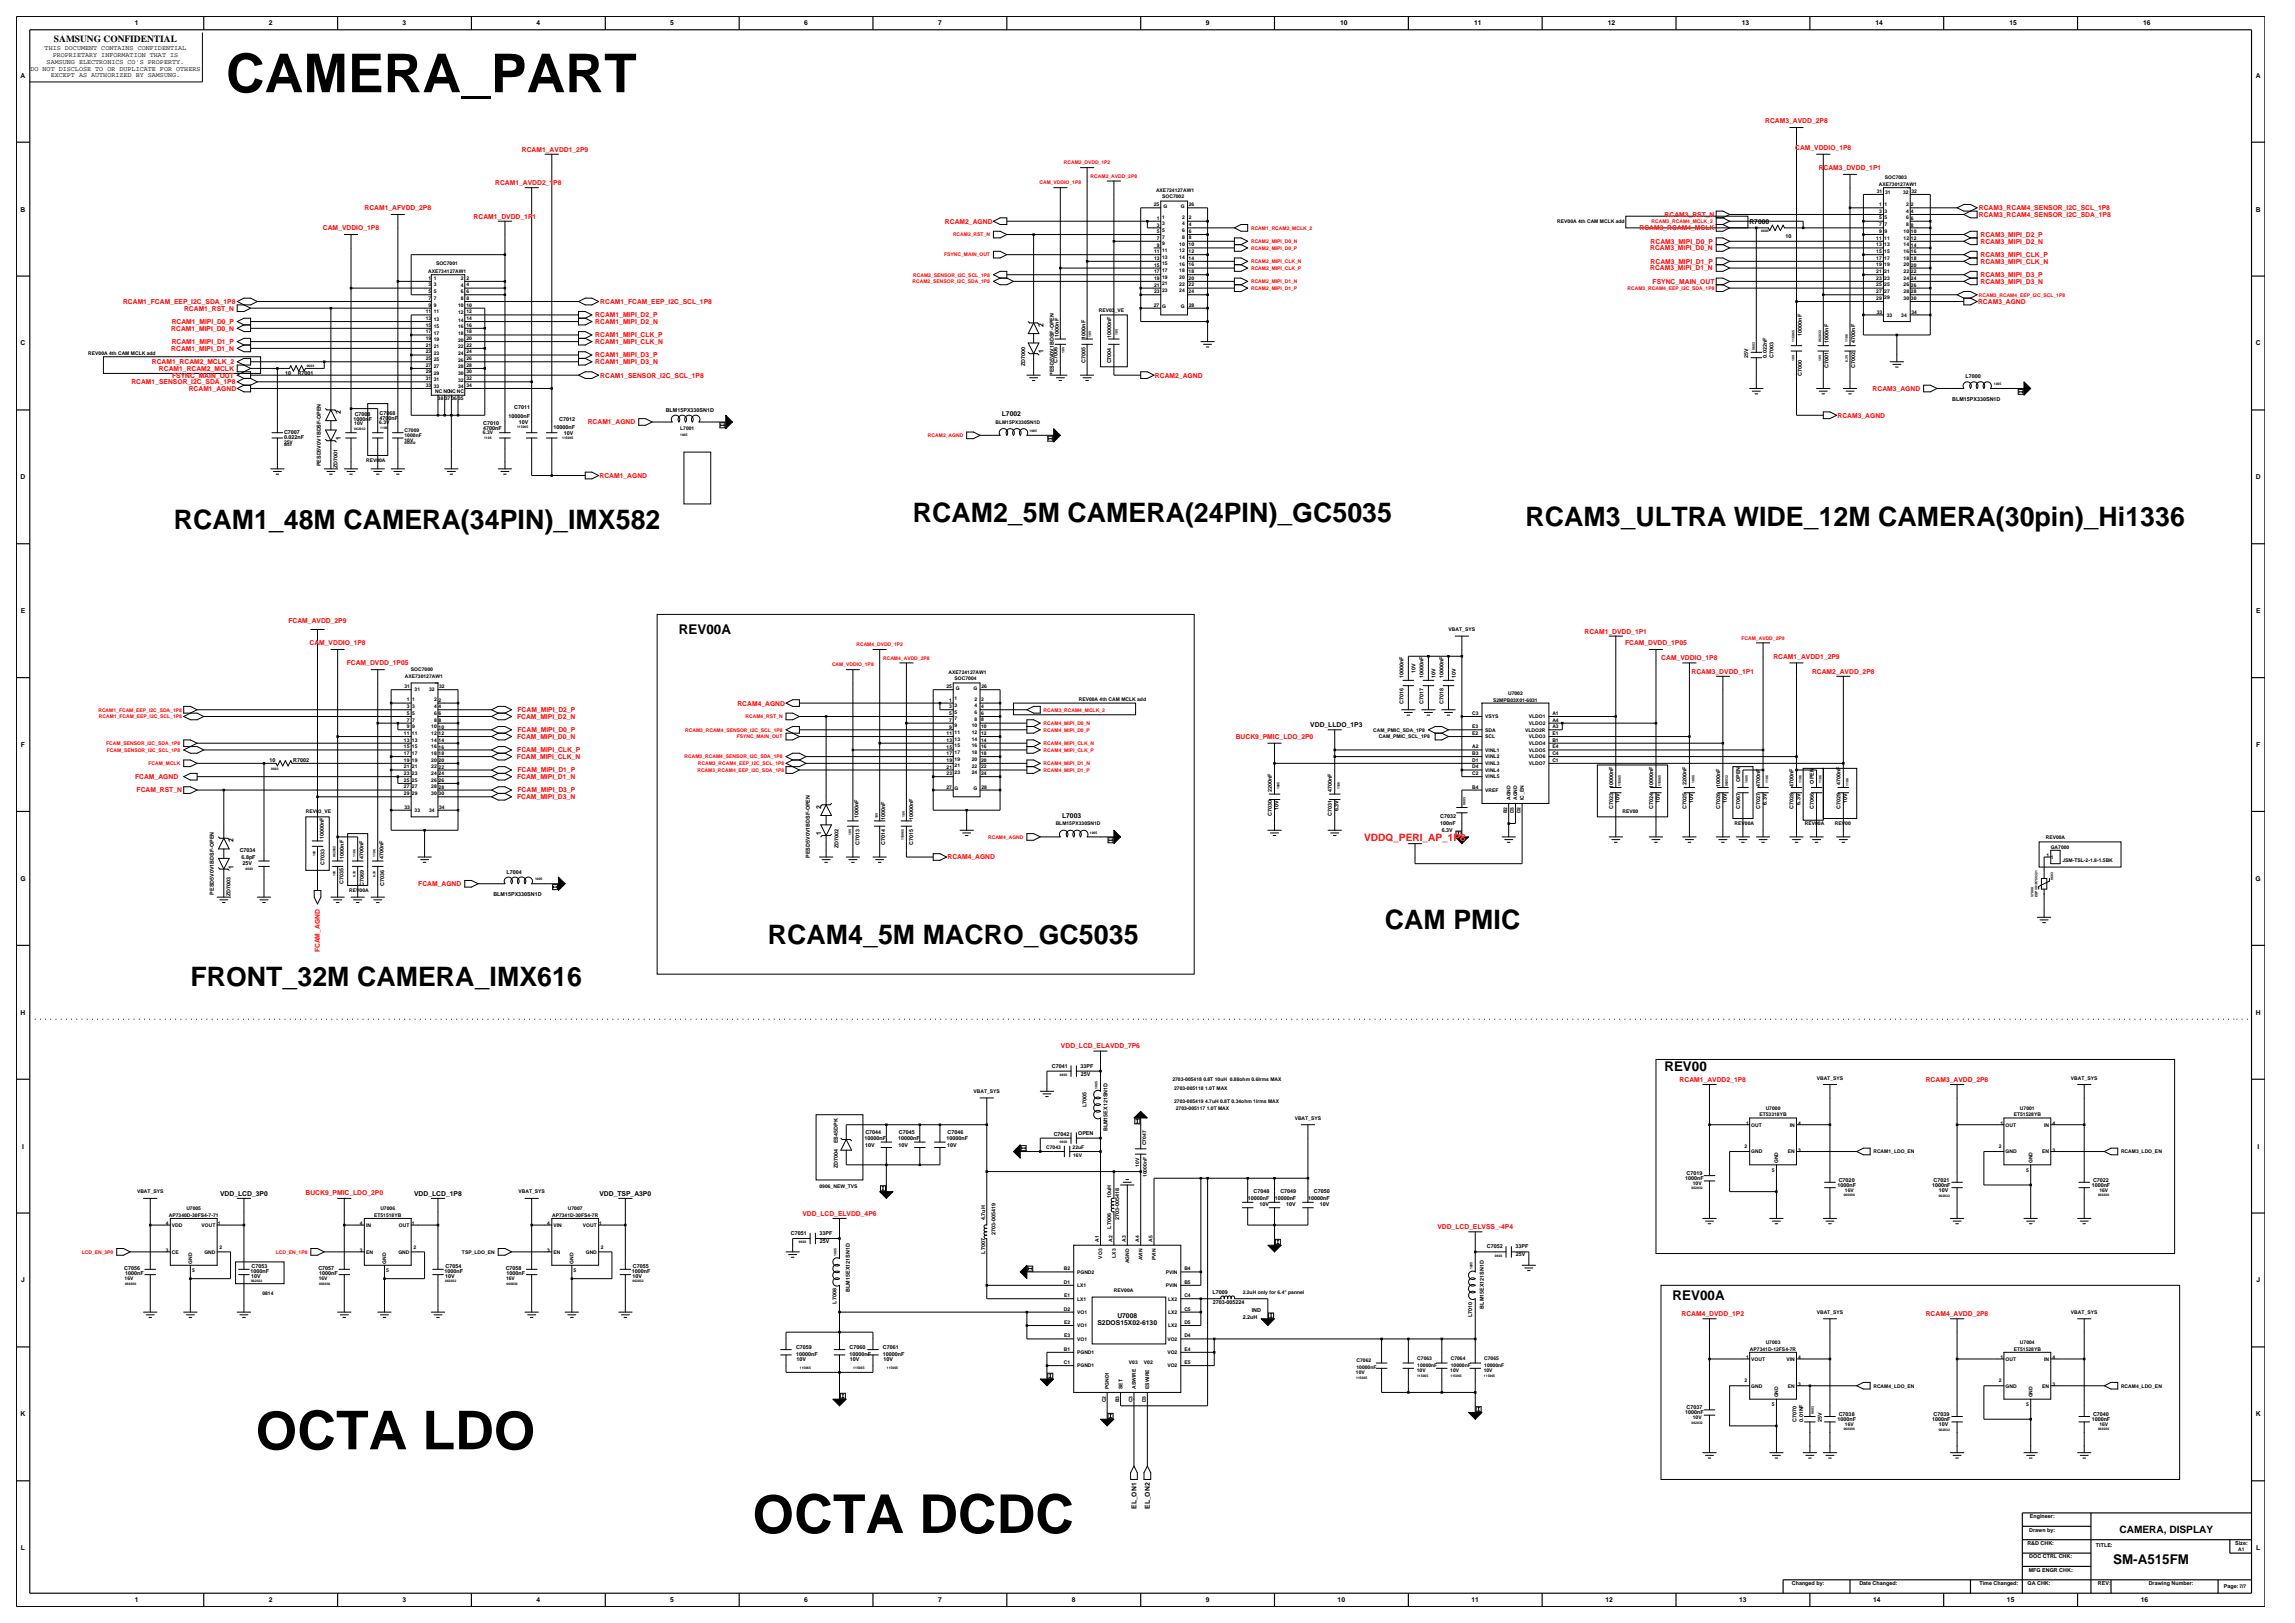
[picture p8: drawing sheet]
<svg xmlns="http://www.w3.org/2000/svg" width="420mm" height="297mm" viewBox="0 0 420 297" stroke-linecap="round" stroke-linejoin="round" font-family="sans-serif">
<defs><g id="words">
<g font-size="9.8">
<text x="41.4" y="16.9">CAMERA_PART</text>
<text x="46.8" y="265.2">OCTA LDO</text>
<text x="137.7" y="280.5">OCTA DCDC</text>
</g>
<g font-size="4.9">
<text x="167" y="95.5">RCAM2_5M CAMERA(24PIN)_GC5035</text>
<text x="31.8" y="96.8">RCAM1_48M CAMERA(34PIN)_IMX582</text>
<text x="279.2" y="96.2">RCAM3_ULTRA WIDE_12M CAMERA(30pin)_Hi1336</text>
<text x="140.5" y="172.7">RCAM4_5M MACRO_GC5035</text>
<text x="253.5" y="170">CAM PMIC</text>
<text x="34.8" y="180.4">FRONT_32M CAMERA_IMX616</text>
</g>
<g font-size="2.5">
<text x="124.2" y="116.1">REV00A</text>
<text x="304.6" y="196">REV00</text>
<text x="306.1" y="237.9">REV00A</text>
<text x="386.7" y="286.3">SM-A515FM</text>
</g>
<text font-size="1.9" fill="#f00" x="249.6" y="153.8">VDDQ_PERI_AP_1P8</text>
<text font-size="1.9" x="387.9" y="280.5">CAMERA, DISPLAY</text>
<text font-size="1.7" x="9.9" y="7.7">SAMSUNG CONFIDENTIAL</text>
<g font-size="1.2">
<text x="24.7" y="4.7">1</text>
<text x="49.2" y="4.7">2</text>
<text x="73.7" y="4.7">3</text>
<text x="98.2" y="4.7">4</text>
<text x="122.7" y="4.7">5</text>
<text x="147.2" y="4.7">6</text>
<text x="171.7" y="4.7">7</text>
<text x="220.7" y="4.7">9</text>
<text x="245.3" y="4.7">10</text>
<text x="269.8" y="4.7">11</text>
<text x="294.3" y="4.7">12</text>
<text x="318.7" y="4.7">13</text>
<text x="343.2" y="4.7">14</text>
<text x="367.7" y="4.7">15</text>
<text x="392.2" y="4.7">16</text>
<text x="8.2" y="9.2">THIS DOCUMENT CONTAINS CONFIDENTIAL</text>
<text x="8.5" y="11.7">SAMSUNG ELECTRONICS CO'S PROPERTY.</text>
<text x="9.6" y="10.5">PROPRIETARY INFORMATION THAT IS</text>
<text x="3.8" y="14.2">A</text>
<text x="5.6" y="12.9">DO NOT DISCLOSE TO OR DUPLICATE FOR OTHERS</text>
<text x="9.3" y="14.1">EXCEPT AS AUTHORIZED BY SAMSUNG.</text>
<text x="412.8" y="14.2">A</text>
<text x="3.8" y="38.7">B</text>
<text x="320.2" y="41.1">R7000</text>
<text x="412.8" y="38.7">B</text>
<text x="191" y="59.8" transform="rotate(-90 191 59.8)">2</text>
<text x="3.8" y="63.2">C</text>
<text x="191" y="64.7" transform="rotate(-90 191 64.7)">1</text>
<text x="412.8" y="63.2">C</text>
<text x="62.4" y="75.8" transform="rotate(-90 62.4 75.8)">2</text>
<text x="183.3" y="76.1">L7002</text>
<text x="62.4" y="80.6" transform="rotate(-90 62.4 80.6)">1</text>
<text x="3.8" y="87.7">D</text>
<text x="412.8" y="87.7">D</text>
<text x="3.8" y="112.2">E</text>
<text x="412.9" y="112.2">E</text>
<text x="3.8" y="136.7">F</text>
<text x="239.8" y="133.1">VDD_LLDO_1P3</text>
<text x="412.9" y="136.7">F</text>
<text x="150.3" y="148" transform="rotate(-90 150.3 148)">2</text>
<text x="194.4" y="149.6">L7003</text>
<text x="42.8" y="154.1" transform="rotate(-90 42.8 154.1)">2</text>
<text x="150.3" y="152.8" transform="rotate(-90 150.3 152.8)">1</text>
<text x="3.7" y="161.2">G</text>
<text x="42.8" y="159" transform="rotate(-90 42.8 159)">1</text>
<text x="412.8" y="161.2">G</text>
<text x="3.8" y="185.7">H</text>
<text x="412.8" y="185.7">H</text>
<text x="4" y="210.2">I</text>
<text x="413.1" y="210.2">I</text>
<text x="40.3" y="218.8">VDD_LCD_3P0</text>
<text x="75.8" y="218.8">VDD_LCD_1P8</text>
<text x="109.7" y="218.8">VDD_TSP_A3P0</text>
<text x="3.9" y="234.7">J</text>
<text x="412.9" y="234.7">J</text>
<text x="200.8" y="242.4">S2DOS15X02-6130</text>
<text x="204.5" y="241.2">U7008</text>
<text x="3.8" y="259.2">K</text>
<text x="412.8" y="259.2">K</text>
<text x="208" y="276.1" transform="rotate(-90 208 276.1)">EL_ON1</text>
<text x="210.4" y="276.1" transform="rotate(-90 210.4 276.1)">EL_ON2</text>
<text x="3.8" y="283.7">L</text>
<text x="412.9" y="283.7">L</text>
<text x="24.7" y="293.2">1</text>
<text x="49.2" y="293.2">2</text>
<text x="73.7" y="293.2">3</text>
<text x="98.2" y="293.2">4</text>
<text x="122.7" y="293.2">5</text>
<text x="147.2" y="293.2">6</text>
<text x="171.7" y="293.2">7</text>
<text x="196.2" y="293.2">8</text>
<text x="220.7" y="293.2">9</text>
<text x="244.8" y="293.2">10</text>
<text x="269.3" y="293.2">11</text>
<text x="293.8" y="293.2">12</text>
<text x="318.3" y="293.2">13</text>
<text x="342.8" y="293.2">14</text>
<text x="367.3" y="293.2">15</text>
<text x="391.8" y="293.2">16</text>
</g>
<g font-size="1.2" fill="#f00">
<text x="323" y="22.5">RCAM3_AVDD_2P8</text>
<text x="95.5" y="27.7">RCAM1_AVDD1_2P9</text>
<text x="328.5" y="27.4">CAM_VDDIO_1P8</text>
<text x="90.6" y="33.9">RCAM1_AVDD2_1P8</text>
<text x="332.8" y="31.1">RCAM3_DVDD_1P1</text>
<text x="66.7" y="38.5">RCAM1_AFVDD_2P8</text>
<text x="86.7" y="40">RCAM1_DVDD_1P1</text>
<text x="172.9" y="40.9">RCAM2_AGND</text>
<text x="304.6" y="39.7">RCAM3_RST_N</text>
<text x="362.1" y="39.7">RCAM3_RCAM4_SENSOR_I2C_SDA_1P8</text>
<text x="362.1" y="38.5">RCAM3_RCAM4_SENSOR_I2C_SCL_1P8</text>
<text x="59.1" y="42.1">CAM_VDDIO_1P8</text>
<text x="300" y="42.1">RCAM3_RCAM4_MCLK</text>
<text x="302" y="45.8">RCAM3_MIPI_D0_N</text>
<text x="302.1" y="44.6">RCAM3_MIPI_D0_P</text>
<text x="362.4" y="47">RCAM3_MIPI_CLK_P</text>
<text x="362.4" y="44.6">RCAM3_MIPI_D2_N</text>
<text x="362.4" y="43.4">RCAM3_MIPI_D2_P</text>
<text x="302" y="49.5">RCAM3_MIPI_D1_N</text>
<text x="302.1" y="48.3">RCAM3_MIPI_D1_P</text>
<text x="302.4" y="51.9">FSYNC_MAIN_OUT</text>
<text x="362.4" y="48.3">RCAM3_MIPI_CLK_N</text>
<text x="362.4" y="51.9">RCAM3_MIPI_D3_N</text>
<text x="362.4" y="50.7">RCAM3_MIPI_D3_P</text>
<text x="22.5" y="55.6">RCAM1_FCAM_EEP_I2C_SDA_1P8</text>
<text x="31.4" y="59.3">RCAM1_MIPI_D0_P</text>
<text x="33.7" y="56.8">RCAM1_RST_N</text>
<text x="108.9" y="58.1">RCAM1_MIPI_D2_P</text>
<text x="108.9" y="59.3">RCAM1_MIPI_D2_N</text>
<text x="109.9" y="55.6">RCAM1_FCAM_EEP_I2C_SCL_1P8</text>
<text x="362" y="55.6">RCAM3_AGND</text>
<text x="31.4" y="64.2">RCAM1_MIPI_D1_N</text>
<text x="31.4" y="60.5">RCAM1_MIPI_D0_N</text>
<text x="31.4" y="63">RCAM1_MIPI_D1_P</text>
<text x="108.9" y="65.4">RCAM1_MIPI_D3_P</text>
<text x="108.9" y="61.7">RCAM1_MIPI_CLK_P</text>
<text x="108.9" y="63">RCAM1_MIPI_CLK_N</text>
<text x="24" y="70.3">RCAM1_SENSOR_I2C_SDA_1P8</text>
<text x="27.8" y="66.6">RCAM1_RCAM2_MCLK_2</text>
<text x="29.1" y="67.9">RCAM1_RCAM2_MCLK</text>
<text x="31.5" y="69.1">FSYNC_MAIN_OUT</text>
<text x="34.5" y="71.5">RCAM1_AGND</text>
<text x="108.9" y="66.6">RCAM1_MIPI_D3_N</text>
<text x="109.9" y="69.1">RCAM1_SENSOR_I2C_SCL_1P8</text>
<text x="211.4" y="69.1">RCAM2_AGND</text>
<text x="342.7" y="71.5">RCAM3_AGND</text>
<text x="107.6" y="77.7">RCAM1_AGND</text>
<text x="336.3" y="76.4">RCAM3_AGND</text>
<text x="109.7" y="87.5">RCAM1_AGND</text>
<text x="52.8" y="114.1">FCAM_AVDD_2P9</text>
<text x="56.6" y="118.1">CAM_VDDIO_1P8</text>
<text x="290" y="115.9">RCAM1_DVDD_1P1</text>
<text x="297.4" y="118.1">FCAM_DVDD_1P05</text>
<text x="63.5" y="121.7">FCAM_DVDD_1P05</text>
<text x="304" y="120.8">CAM_VDDIO_1P8</text>
<text x="309.6" y="123.3">RCAM3_DVDD_1P1</text>
<text x="324.5" y="120.5">RCAM1_AVDD1_2P9</text>
<text x="331.6" y="123.3">RCAM2_AVDD_2P8</text>
<text x="94.6" y="131.6">FCAM_MIPI_D2_N</text>
<text x="94.7" y="130.3">FCAM_MIPI_D2_P</text>
<text x="135" y="129.1">RCAM4_AGND</text>
<text x="94.6" y="135.2">FCAM_MIPI_D0_N</text>
<text x="94.7" y="137.7">FCAM_MIPI_CLK_P</text>
<text x="94.7" y="134">FCAM_MIPI_D0_P</text>
<text x="226.2" y="135.3">BUCK9_PMIC_LDO_2P0</text>
<text x="24.7" y="142.6">FCAM_AGND</text>
<text x="94.6" y="138.9">FCAM_MIPI_CLK_N</text>
<text x="94.6" y="142.6">FCAM_MIPI_D1_N</text>
<text x="94.7" y="141.3">FCAM_MIPI_D1_P</text>
<text x="25" y="145">FCAM_RST_N</text>
<text x="94.6" y="146.2">FCAM_MIPI_D3_N</text>
<text x="94.7" y="145">FCAM_MIPI_D3_P</text>
<text x="173.4" y="157.3">RCAM4_AGND</text>
<text x="76.5" y="162.2">FCAM_AGND</text>
<text x="58.5" y="174.3" transform="rotate(-90 58.5 174.3)">FCAM_AGND</text>
<text x="194.2" y="191.9">VDD_LCD_ELAVDD_7P6</text>
<text x="307.4" y="198">RCAM1_AVDD2_1P8</text>
<text x="352.4" y="198">RCAM3_AVDD_2P8</text>
<text x="55.9" y="218.6">BUCK9_PMIC_LDO_2P0</text>
<text x="146.8" y="222.5">VDD_LCD_ELVDD_4P6</text>
<text x="263.1" y="224.9">VDD_LCD_ELVSS_-4P4</text>
<text x="307.7" y="240.8">RCAM4_DVDD_1P2</text>
<text x="352.4" y="240.8">RCAM4_AVDD_2P8</text>
</g>
<g font-size="1">
<text x="326.8" y="43.5">10</text>
<text x="193.7" y="61.6" transform="rotate(-90 193.7 61.6)">1000nF</text>
<text x="198.6" y="61.9" transform="rotate(-90 198.6 61.9)">1000nF</text>
<text x="203.3" y="61.9" transform="rotate(-90 203.3 61.9)">10000nF</text>
<text x="319.9" y="65.5" transform="rotate(-90 319.9 65.5)">25V</text>
<text x="323.4" y="65.5" transform="rotate(-90 323.4 65.5)">0.022nF</text>
<text x="324.6" y="65.5" transform="rotate(-90 324.6 65.5)">C7003</text>
<text x="329.7" y="61.4" transform="rotate(-90 329.7 61.4)">10000nF</text>
<text x="334.6" y="62.7" transform="rotate(-90 334.6 62.7)">1000nF</text>
<text x="339.5" y="62.7" transform="rotate(-90 339.5 62.7)">4700nF</text>
<text x="52.2" y="68.7">10</text>
<text x="54.5" y="68.6">R7001</text>
<text x="187.6" y="66.9" transform="rotate(-90 187.6 66.9)">ZD7000</text>
<text x="192.8" y="68.8" transform="rotate(-90 192.8 68.8)">PESD5V0V1BDSF-OPEN</text>
<text x="193.5" y="66.3" transform="rotate(-90 193.5 66.3)">C7006</text>
<text x="198.6" y="66.3" transform="rotate(-90 198.6 66.3)">C7005</text>
<text x="203.3" y="66.5" transform="rotate(-90 203.3 66.5)">C7004</text>
<text x="329.7" y="68.9" transform="rotate(-90 329.7 68.9)">C7000</text>
<text x="334.6" y="67.3" transform="rotate(-90 334.6 67.3)">C7001</text>
<text x="339.5" y="67.3" transform="rotate(-90 339.5 67.3)">C7002</text>
<text x="359.7" y="69.3">L7000</text>
<text x="64.7" y="77">1000nF</text>
<text x="64.9" y="76">C7008</text>
<text x="69.4" y="76.9">4700nF</text>
<text x="69.4" y="76">C7068</text>
<text x="88.4" y="77.8">C7010</text>
<text x="93" y="76.4">10000nF</text>
<text x="94.1" y="74.9">C7011</text>
<text x="94.9" y="77.5">10V</text>
<text x="102.4" y="77">C7012</text>
<text x="121.8" y="75.4">BLM15PX330SN1D</text>
<text x="357.3" y="73.3">BLM15PX330SN1D</text>
<text x="52" y="79.4">C7007</text>
<text x="52" y="80.3">0.022nF</text>
<text x="88.4" y="78.7">4700nF</text>
<text x="101.3" y="78.5">10000nF</text>
<text x="103.2" y="79.7">10V</text>
<text x="58.7" y="85.3" transform="rotate(-90 58.7 85.3)">PESD5V0V1BDSF-OPEN</text>
<text x="61.8" y="85.6" transform="rotate(-90 61.8 85.6)">ZD7001</text>
<text x="256.8" y="124" transform="rotate(-90 256.8 124)">10000nF</text>
<text x="259.1" y="123.1" transform="rotate(-90 259.1 123.1)">10V</text>
<text x="260.5" y="124" transform="rotate(-90 260.5 124)">10000nF</text>
<text x="262.7" y="124.1" transform="rotate(-90 262.7 124.1)">10V</text>
<text x="264.2" y="124" transform="rotate(-90 264.2 124)">10000nF</text>
<text x="266.4" y="124.1" transform="rotate(-90 266.4 124.1)">10V</text>
<text x="256.8" y="128.8" transform="rotate(-90 256.8 128.8)">C7016</text>
<text x="260.5" y="128.8" transform="rotate(-90 260.5 128.8)">C7017</text>
<text x="264.2" y="128.8" transform="rotate(-90 264.2 128.8)">C7018</text>
<text x="49.3" y="139.4">10</text>
<text x="53.7" y="139.4">R7002</text>
<text x="308.6" y="143.7" transform="rotate(-90 308.6 143.7)">2200nF</text>
<text x="318.5" y="143.1" transform="rotate(-90 318.5 143.1)">OPEN</text>
<text x="331.9" y="143.4" transform="rotate(-90 331.9 143.4)">OPEN</text>
<text x="336.8" y="143.7" transform="rotate(-90 336.8 143.7)">4700nF</text>
<text x="157.1" y="149.8" transform="rotate(-90 157.1 149.8)">1000nF</text>
<text x="232.7" y="149.3" transform="rotate(-90 232.7 149.3)">C7030</text>
<text x="232.7" y="144.9" transform="rotate(-90 232.7 144.9)">2200nF</text>
<text x="233.9" y="148.2" transform="rotate(-90 233.9 148.2)">10V</text>
<text x="243.8" y="149.3" transform="rotate(-90 243.8 149.3)">C7031</text>
<text x="243.8" y="144.9" transform="rotate(-90 243.8 144.9)">4700nF</text>
<text x="245" y="148.4" transform="rotate(-90 245 148.4)">6.3V</text>
<text x="263.6" y="149.8">C7032</text>
<text x="295.2" y="148.1" transform="rotate(-90 295.2 148.1)">C7023</text>
<text x="295.2" y="144.2" transform="rotate(-90 295.2 144.2)">10000nF</text>
<text x="296.4" y="146.9" transform="rotate(-90 296.4 146.9)">10V</text>
<text x="302.5" y="148.1" transform="rotate(-90 302.5 148.1)">C7024</text>
<text x="302.5" y="144.2" transform="rotate(-90 302.5 144.2)">10000nF</text>
<text x="303.8" y="146.9" transform="rotate(-90 303.8 146.9)">10V</text>
<text x="308.6" y="148.1" transform="rotate(-90 308.6 148.1)">C7025</text>
<text x="309.9" y="146.9" transform="rotate(-90 309.9 146.9)">10V</text>
<text x="314.8" y="148.1" transform="rotate(-90 314.8 148.1)">C7026</text>
<text x="314.8" y="144" transform="rotate(-90 314.8 144)">1000nF</text>
<text x="316" y="146.9" transform="rotate(-90 316 146.9)">10V</text>
<text x="318.5" y="148.1" transform="rotate(-90 318.5 148.1)">C7067</text>
<text x="322.1" y="148.1" transform="rotate(-90 322.1 148.1)">C7027</text>
<text x="322.1" y="144" transform="rotate(-90 322.1 144)">4700nF</text>
<text x="323.4" y="147.2" transform="rotate(-90 323.4 147.2)">6.3V</text>
<text x="328.2" y="148.1" transform="rotate(-90 328.2 148.1)">C7028</text>
<text x="328.2" y="144" transform="rotate(-90 328.2 144)">4700nF</text>
<text x="329.5" y="147.2" transform="rotate(-90 329.5 147.2)">6.3V</text>
<text x="331.9" y="148.1" transform="rotate(-90 331.9 148.1)">C7066</text>
<text x="336.8" y="148.1" transform="rotate(-90 336.8 148.1)">C7029</text>
<text x="338.1" y="146.9" transform="rotate(-90 338.1 146.9)">10V</text>
<text x="43.9" y="155.9">C7034</text>
<text x="59.3" y="153.6" transform="rotate(-90 59.3 153.6)">10000nF</text>
<text x="153.4" y="155.1" transform="rotate(-90 153.4 155.1)">ZD7002</text>
<text x="157.3" y="154.5" transform="rotate(-90 157.3 154.5)">C7013</text>
<text x="162" y="154.5" transform="rotate(-90 162 154.5)">C7014</text>
<text x="162" y="150.1" transform="rotate(-90 162 150.1)">1000nF</text>
<text x="167.1" y="154.7" transform="rotate(-90 167.1 154.7)">C7015</text>
<text x="167.1" y="150.1" transform="rotate(-90 167.1 150.1)">10000nF</text>
<text x="263.6" y="151">100nF</text>
<text x="263.9" y="152.2">6.3V</text>
<text x="44.2" y="157.1">6.8pF</text>
<text x="44.4" y="158.3">25V</text>
<text x="59.4" y="158.2" transform="rotate(-90 59.4 158.2)">C7033</text>
<text x="62.9" y="161.8" transform="rotate(-90 62.9 161.8)">C7035</text>
<text x="62.9" y="157.1" transform="rotate(-90 62.9 157.1)">1000nF</text>
<text x="66.5" y="157.2" transform="rotate(-90 66.5 157.2)">4700nF</text>
<text x="70.2" y="157.2" transform="rotate(-90 70.2 157.2)">4700nF</text>
<text x="92.7" y="159.9">L7004</text>
<text x="148.2" y="157" transform="rotate(-90 148.2 157)">PESD5V0V1BDSF-OPEN</text>
<text x="39.1" y="163.7" transform="rotate(-90 39.1 163.7)">PESD5V0V1BDSF-OPEN</text>
<text x="42.2" y="164" transform="rotate(-90 42.2 164)">ZD7003</text>
<text x="66.6" y="162.1" transform="rotate(-90 66.6 162.1)">C7069</text>
<text x="70.3" y="162.1" transform="rotate(-90 70.3 162.1)">C7036</text>
<text x="90.3" y="163.9">BLM15PX330SN1D</text>
<text x="192.5" y="195.4">C7041</text>
<text x="197.8" y="195.4">33PF</text>
<text x="197.8" y="196.8">25V</text>
<text x="198.8" y="202.6" transform="rotate(-90 198.8 202.6)">L7005</text>
<text x="153.3" y="209.2" transform="rotate(-90 153.3 209.2)">ES45DPK</text>
<text x="158.2" y="208.6">10000nF</text>
<text x="158.3" y="209.9">10V</text>
<text x="158.4" y="207.5">C7044</text>
<text x="164.4" y="208.6">10000nF</text>
<text x="164.4" y="209.9">10V</text>
<text x="164.5" y="207.5">C7045</text>
<text x="173.2" y="208.6">10000nF</text>
<text x="173.3" y="209.9">10V</text>
<text x="173.4" y="207.5">C7046</text>
<text x="192.8" y="207.9">C7042</text>
<text x="197.3" y="207.6">OPEN</text>
<text x="202.7" y="207" transform="rotate(-90 202.7 207)">BLM15EX121SN1D</text>
<text x="153.3" y="213.8" transform="rotate(-90 153.3 213.8)">ZD7004</text>
<text x="308.4" y="216">1000nF</text>
<text x="308.6" y="215">C7019</text>
<text x="203.3" y="219.2" transform="rotate(-90 203.3 219.2)">10uH</text>
<text x="228.4" y="219.6">10000nF</text>
<text x="229.4" y="218.4">C7048</text>
<text x="230.5" y="220.6">10V</text>
<text x="233.3" y="219.6">10000nF</text>
<text x="234.3" y="218.4">C7049</text>
<text x="235.4" y="220.6">10V</text>
<text x="239.4" y="219.6">10000nF</text>
<text x="240.4" y="218.4">C7050</text>
<text x="241.5" y="220.6">10V</text>
<text x="336.3" y="217.2">1000nF</text>
<text x="336.5" y="216.3">C7020</text>
<text x="353.6" y="217.2">1000nF</text>
<text x="353.9" y="216.3">C7021</text>
<text x="354.8" y="218.1">10V</text>
<text x="382.8" y="217.2">1000nF</text>
<text x="383" y="216.3">C7022</text>
<text x="144.7" y="226">C7051</text>
<text x="150" y="226">33PF</text>
<text x="150.1" y="227.4">25V</text>
<text x="180.3" y="223.3" transform="rotate(-90 180.3 223.3)">4.7uH</text>
<text x="182.2" y="226" transform="rotate(-90 182.2 226)">2703-005419</text>
<text x="203.3" y="224.8" transform="rotate(-90 203.3 224.8)">L7006</text>
<text x="204.8" y="223.2" transform="rotate(-90 204.8 223.2)">2703-005418</text>
<text x="22.7" y="232.4">C7056</text>
<text x="22.9" y="233.4">1000nF</text>
<text x="45.8" y="232.9">1000nF</text>
<text x="45.9" y="233.8">10V</text>
<text x="46" y="231.9">C7053</text>
<text x="58.3" y="232.4">C7057</text>
<text x="58.4" y="233.4">1000nF</text>
<text x="81.4" y="232.9">1000nF</text>
<text x="81.5" y="233.8">10V</text>
<text x="81.5" y="231.9">C7054</text>
<text x="92.6" y="232.4">C7058</text>
<text x="92.7" y="233.4">1000nF</text>
<text x="115.6" y="232.9">1000nF</text>
<text x="115.8" y="233.8">10V</text>
<text x="115.8" y="231.9">C7055</text>
<text x="180.3" y="229.4" transform="rotate(-90 180.3 229.4)">L7007</text>
<text x="272.1" y="228.4">C7052</text>
<text x="277.4" y="228.4">33PF</text>
<text x="277.4" y="229.9">25V</text>
<text x="153.1" y="238.6" transform="rotate(-90 153.1 238.6)">L7008</text>
<text x="155.5" y="236.4" transform="rotate(-90 155.5 236.4)">BLM15EX121SN1D</text>
<text x="221.9" y="236.7">L7009</text>
<text x="221.9" y="238.6">2703-005224</text>
<text x="271.6" y="239.4" transform="rotate(-90 271.6 239.4)">BLM15EX121SN1D</text>
<text x="227.4" y="241.3">2.2uH</text>
<text x="229.1" y="240.2">IND</text>
<text x="269.4" y="241.1" transform="rotate(-90 269.4 241.1)">L7010</text>
<text x="145.7" y="248.1">10000nF</text>
<text x="145.7" y="246.8">C7059</text>
<text x="145.8" y="249.1">10V</text>
<text x="155.5" y="246.8">C7060</text>
<text x="155.5" y="248.1">10000nF</text>
<text x="155.5" y="249.1">10V</text>
<text x="161.6" y="248.1">10000nF</text>
<text x="161.6" y="246.8">C7061</text>
<text x="161.7" y="249.1">10V</text>
<text x="308.6" y="257.9">C7037</text>
<text x="308.4" y="258.8">1000nF</text>
<text x="328.8" y="260.2" transform="rotate(-90 328.8 260.2)">C7070</text>
<text x="330" y="260.2" transform="rotate(-90 330 260.2)">0.01NF</text>
<text x="333.4" y="260.2" transform="rotate(-90 333.4 260.2)">25V</text>
<text x="336.3" y="260.1">1000nF</text>
<text x="336.5" y="259.1">C7038</text>
<text x="353.6" y="260.1">1000nF</text>
<text x="353.9" y="259.2">C7039</text>
<text x="354.8" y="261">10V</text>
<text x="382.8" y="260.1">1000nF</text>
<text x="383" y="259.1">C7040</text>
<text x="371.4" y="280.2">Drawn by:</text>
<text x="371.5" y="277.8">Engineer:</text>
<text x="371" y="282.7">R&amp;D CHK:</text>
<text x="371.3" y="287.6">MFG ENGR CHK:</text>
<text x="371.4" y="285.2">DOC CTRL CHK:</text>
<text x="383.6" y="283">TITLE:</text>
<text x="409.1" y="282.7">Size:</text>
<text x="327.9" y="290.1">Changed by:</text>
<text x="340.3" y="290.1">Date Changed:</text>
<text x="362.2" y="290.1">Time Changed:</text>
<text x="371.1" y="290.1">QA CHK:</text>
<text x="383.9" y="290.1">REV:</text>
<text x="393.2" y="290.1">Drawing Number:</text>
<text x="407" y="290.5">Page: 7/7</text>
</g>
<g font-size=".9" fill="#f00">
<text x="190.2" y="33.8">CAM_VDDIO_1P8</text>
<text x="194.7" y="30.1">RCAM2_DVDD_1P2</text>
<text x="199.6" y="32.5">RCAM2_AVDD_2P8</text>
<text x="302.3" y="40.8">RCAM3_RCAM4_MCLK_2</text>
<text x="172.8" y="46.9">FSYNC_MAIN_OUT</text>
<text x="174.4" y="43.2">RCAM2_RST_N</text>
<text x="229" y="42">RCAM1_RCAM2_MCLK_2</text>
<text x="229" y="44.5">RCAM2_MIPI_D0_N</text>
<text x="229" y="45.7">RCAM2_MIPI_D0_P</text>
<text x="167" y="51.8">RCAM2_SENSOR_I2C_SDA_1P8</text>
<text x="167.1" y="50.6">RCAM2_SENSOR_I2C_SCL_1P8</text>
<text x="229" y="48.1">RCAM2_MIPI_CLK_N</text>
<text x="229" y="49.4">RCAM2_MIPI_CLK_P</text>
<text x="229" y="51.8">RCAM2_MIPI_D1_N</text>
<text x="229" y="53.1">RCAM2_MIPI_D1_P</text>
<text x="297.9" y="53.1">RCAM3_RCAM4_EEP_I2C_SDA_1P8</text>
<text x="362.1" y="54.3">RCAM3_RCAM4_EEP_I2C_SCL_1P8</text>
<text x="169.8" y="80">RCAM2_AGND</text>
<text x="156.7" y="118.3">RCAM4_DVDD_1P2</text>
<text x="318.7" y="117">FCAM_AVDD_2P9</text>
<text x="152.3" y="121.9">CAM_VDDIO_1P8</text>
<text x="161.6" y="120.7">RCAM4_AVDD_2P8</text>
<text x="18" y="130.2">RCAM1_FCAM_EEP_I2C_SDA_1P8</text>
<text x="18.1" y="131.4">RCAM1_FCAM_EEP_I2C_SCL_1P8</text>
<text x="136.5" y="131.4">RCAM4_RST_N</text>
<text x="191" y="130.2">RCAM3_RCAM4_MCLK_2</text>
<text x="19.4" y="136.3">FCAM_SENSOR_I2C_SDA_1P8</text>
<text x="19.5" y="137.6">FCAM_SENSOR_I2C_SCL_1P8</text>
<text x="125.4" y="133.9">RCAM3_RCAM4_SENSOR_I2C_SCL_1P8</text>
<text x="134.8" y="135.1">FSYNC_MAIN_OUT</text>
<text x="191" y="132.7">RCAM4_MIPI_D0_N</text>
<text x="191" y="133.9">RCAM4_MIPI_D0_P</text>
<text x="191" y="137.6">RCAM4_MIPI_CLK_P</text>
<text x="191" y="136.3">RCAM4_MIPI_CLK_N</text>
<text x="27.2" y="140">FCAM_MCLK</text>
<text x="125.3" y="138.8">RCAM3_RCAM4_SENSOR_I2C_SDA_1P8</text>
<text x="127.6" y="141.2">RCAM3_RCAM4_EEP_I2C_SDA_1P8</text>
<text x="127.7" y="140">RCAM3_RCAM4_EEP_I2C_SCL_1P8</text>
<text x="191" y="140">RCAM4_MIPI_D1_N</text>
<text x="191" y="141.2">RCAM4_MIPI_D1_P</text>
<text x="180.8" y="153.5">RCAM4_AGND</text>
<text x="15" y="229.4">LCD_EN_3P0</text>
<text x="50.5" y="229.4">LCD_EN_1P8</text>
</g>
<g font-size=".9">
<text x="211.6" y="35.2">AXE724127AW1</text>
<text x="343.5" y="35.3">31</text>
<text x="343.8" y="34">AXE730127AW1</text>
<text x="344.9" y="32.8">SOC7003</text>
<text x="345" y="35.6">31</text>
<text x="348.3" y="35.6">32</text>
<text x="349.8" y="35.3">32</text>
<text x="211.2" y="37.8">25</text>
<text x="211.7" y="41.5">3</text>
<text x="211.7" y="40.2">1</text>
<text x="212.7" y="41.2">3</text>
<text x="212.7" y="40">1</text>
<text x="212.7" y="36.2">SOC7002</text>
<text x="212.9" y="38">G</text>
<text x="216.1" y="38">G</text>
<text x="216.3" y="41.3">4</text>
<text x="216.3" y="40">2</text>
<text x="217.5" y="41.4">4</text>
<text x="217.5" y="40.2">2</text>
<text x="217.6" y="37.8">26</text>
<text x="285" y="40.8">REV00A 4th CAM MCLK add</text>
<text x="343.9" y="41.4">7</text>
<text x="343.9" y="40.2">5</text>
<text x="343.9" y="38.9">3</text>
<text x="343.9" y="37.7">1</text>
<text x="344.9" y="41.4">7</text>
<text x="344.9" y="40.2">5</text>
<text x="344.9" y="38.9">3</text>
<text x="344.9" y="37.7">1</text>
<text x="348.9" y="41.4">8</text>
<text x="348.9" y="38.9">4</text>
<text x="348.9" y="40.2">6</text>
<text x="348.9" y="37.7">2</text>
<text x="349.7" y="41.5">8</text>
<text x="349.7" y="39">4</text>
<text x="349.7" y="40.2">6</text>
<text x="349.7" y="37.8">2</text>
<text x="211.2" y="46.4">11</text>
<text x="211.2" y="47.6">13</text>
<text x="211.7" y="43.9">7</text>
<text x="211.7" y="45.1">9</text>
<text x="211.7" y="42.7">5</text>
<text x="212.7" y="43.7">7</text>
<text x="212.7" y="44.9">9</text>
<text x="212.7" y="42.4">5</text>
<text x="212.7" y="46.1">11</text>
<text x="212.7" y="47.3">13</text>
<text x="215.8" y="44.9">10</text>
<text x="215.8" y="46.1">12</text>
<text x="215.8" y="47.4">14</text>
<text x="216.3" y="43.7">8</text>
<text x="216.3" y="42.5">6</text>
<text x="217.5" y="45.1">10</text>
<text x="217.5" y="46.3">12</text>
<text x="217.5" y="47.5">14</text>
<text x="217.5" y="43.8">8</text>
<text x="217.5" y="42.6">6</text>
<text x="343.4" y="47.5">17</text>
<text x="343.4" y="43.9">11</text>
<text x="343.4" y="45.1">13</text>
<text x="343.4" y="46.3">15</text>
<text x="343.9" y="42.6">9</text>
<text x="344.8" y="47.5">17</text>
<text x="344.8" y="43.9">11</text>
<text x="344.8" y="45.1">13</text>
<text x="344.8" y="46.3">15</text>
<text x="344.9" y="42.6">9</text>
<text x="348.4" y="46.3">16</text>
<text x="348.4" y="47.5">18</text>
<text x="348.4" y="42.6">10</text>
<text x="348.4" y="43.9">12</text>
<text x="348.4" y="45.1">14</text>
<text x="349.7" y="46.4">16</text>
<text x="349.7" y="47.6">18</text>
<text x="349.7" y="42.7">10</text>
<text x="349.7" y="43.9">12</text>
<text x="349.7" y="45.1">14</text>
<text x="78.4" y="50">AXE734127AW1</text>
<text x="78.4" y="53.6">5</text>
<text x="78.4" y="52.4">3</text>
<text x="78.4" y="51.2">1</text>
<text x="79.4" y="53.6">5</text>
<text x="79.4" y="52.4">3</text>
<text x="79.4" y="51.2">1</text>
<text x="79.8" y="48.4">SOC7001</text>
<text x="84.3" y="53.7">6</text>
<text x="84.3" y="52.5">4</text>
<text x="84.3" y="51.3">2</text>
<text x="85.4" y="53.6">6</text>
<text x="85.4" y="52.4">4</text>
<text x="85.4" y="51.2">2</text>
<text x="211.2" y="50">17</text>
<text x="211.2" y="51.3">19</text>
<text x="211.2" y="52.5">21</text>
<text x="211.2" y="53.7">23</text>
<text x="211.2" y="48.8">15</text>
<text x="212.7" y="51">19</text>
<text x="212.7" y="52.2">21</text>
<text x="212.7" y="53.5">23</text>
<text x="212.7" y="48.6">15</text>
<text x="212.7" y="49.8">17</text>
<text x="215.8" y="49.8">18</text>
<text x="215.8" y="51.1">20</text>
<text x="215.8" y="52.3">22</text>
<text x="215.8" y="53.5">24</text>
<text x="215.8" y="48.6">16</text>
<text x="217.5" y="53.6">24</text>
<text x="217.5" y="50">18</text>
<text x="217.5" y="51.2">20</text>
<text x="217.5" y="52.4">22</text>
<text x="217.5" y="48.7">16</text>
<text x="343.4" y="51.2">23</text>
<text x="343.4" y="52.4">25</text>
<text x="343.4" y="53.6">27</text>
<text x="343.4" y="48.7">19</text>
<text x="343.4" y="50">21</text>
<text x="344.8" y="51.2">23</text>
<text x="344.8" y="52.4">25</text>
<text x="344.8" y="53.6">27</text>
<text x="344.8" y="48.7">19</text>
<text x="344.8" y="50">21</text>
<text x="348.4" y="51.2">24</text>
<text x="348.4" y="52.4">26</text>
<text x="348.4" y="53.6">28</text>
<text x="348.4" y="48.7">20</text>
<text x="348.4" y="50">22</text>
<text x="349.7" y="51.3">24</text>
<text x="349.7" y="52.5">26</text>
<text x="349.7" y="53.7">28</text>
<text x="349.7" y="48.8">20</text>
<text x="349.7" y="50">22</text>
<text x="77.9" y="59.8">15</text>
<text x="77.9" y="57.3">11</text>
<text x="77.9" y="58.5">13</text>
<text x="78.4" y="54.9">7</text>
<text x="78.4" y="56.1">9</text>
<text x="79.4" y="57.3">11</text>
<text x="79.4" y="58.8">13</text>
<text x="79.4" y="54.9">7</text>
<text x="79.4" y="56.1">9</text>
<text x="83.8" y="58.8">14</text>
<text x="83.8" y="56.1">10</text>
<text x="83.8" y="57.4">12</text>
<text x="84.3" y="54.9">8</text>
<text x="85.4" y="54.9">8</text>
<text x="85.4" y="58.5">14</text>
<text x="85.4" y="59.8">16</text>
<text x="85.4" y="56.1">10</text>
<text x="85.4" y="57.3">12</text>
<text x="201.1" y="57">REV03_VE</text>
<text x="211.2" y="56.1">27</text>
<text x="212.7" y="56.4">G</text>
<text x="216.1" y="56.4">G</text>
<text x="217.6" y="56.1">28</text>
<text x="343.4" y="54.9">29</text>
<text x="343.5" y="57.4">33</text>
<text x="344.8" y="54.8">29</text>
<text x="345.3" y="57.9">33</text>
<text x="347.9" y="57.9">34</text>
<text x="348.4" y="54.9">30</text>
<text x="349.7" y="54.9">30</text>
<text x="349.8" y="57.4">34</text>
<text x="16.2" y="65">REV00A 4th CAM MCLK add</text>
<text x="77.9" y="63.4">21</text>
<text x="77.9" y="64.7">23</text>
<text x="77.9" y="65.9">25</text>
<text x="77.9" y="61">17</text>
<text x="77.9" y="62.2">19</text>
<text x="79.4" y="63.7">21</text>
<text x="79.4" y="64.9">23</text>
<text x="79.4" y="60">15</text>
<text x="79.4" y="61.2">17</text>
<text x="79.4" y="62.5">19</text>
<text x="83.8" y="63.7">22</text>
<text x="83.8" y="65">24</text>
<text x="83.8" y="60.1">16</text>
<text x="83.8" y="61.3">18</text>
<text x="83.8" y="62.5">20</text>
<text x="85.4" y="63.4">22</text>
<text x="85.4" y="64.7">24</text>
<text x="85.4" y="65.9">26</text>
<text x="85.4" y="61">18</text>
<text x="85.4" y="62.2">20</text>
<text x="77.9" y="68.3">29</text>
<text x="77.9" y="69.6">31</text>
<text x="77.9" y="70.8">33</text>
<text x="77.9" y="67.1">27</text>
<text x="79.4" y="68.6">29</text>
<text x="79.4" y="69.8">31</text>
<text x="79.4" y="71">33</text>
<text x="79.4" y="66.1">25</text>
<text x="79.4" y="67.4">27</text>
<text x="79.7" y="71.9">NC NCNC NC</text>
<text x="83.8" y="68.7">30</text>
<text x="83.8" y="69.9">32</text>
<text x="83.8" y="71.1">34</text>
<text x="83.8" y="66.2">26</text>
<text x="83.8" y="67.4">28</text>
<text x="85.4" y="68.3">30</text>
<text x="85.4" y="69.6">32</text>
<text x="85.4" y="70.8">34</text>
<text x="85.4" y="67.1">28</text>
<text x="64.8" y="77.9">10V</text>
<text x="69.4" y="77.6">6.3V</text>
<text x="80.2" y="73.2">38</text>
<text x="81.4" y="73.2">37</text>
<text x="82.6" y="73.2">36</text>
<text x="83.8" y="73.2">35</text>
<text x="182.2" y="77.6">BLM15PX330SN1D</text>
<text x="52" y="81.2">25V</text>
<text x="74" y="79.1">C7009</text>
<text x="74" y="80.9">10V</text>
<text x="74" y="80">1000nF</text>
<text x="88.4" y="79.4">6.3V</text>
<text x="124.5" y="78.6">L7001</text>
<text x="67" y="84.6">REV00A</text>
<text x="265.1" y="115.5">VBAT_SYS</text>
<text x="74" y="126">31</text>
<text x="74.1" y="124.1">AXE730127AW1</text>
<text x="75.2" y="122.8">SOC7000</text>
<text x="80.4" y="126">32</text>
<text x="173.2" y="126">25</text>
<text x="173.6" y="123.4">AXE724127AW1</text>
<text x="174.7" y="124.4">SOC7004</text>
<text x="179.6" y="126">26</text>
<text x="74.4" y="129.6">3</text>
<text x="74.4" y="130.8">5</text>
<text x="74.4" y="128.3">1</text>
<text x="75.4" y="130.8">5</text>
<text x="75.4" y="129.6">3</text>
<text x="75.4" y="128.3">1</text>
<text x="75.9" y="126.5">31</text>
<text x="78.5" y="126.5">32</text>
<text x="79.4" y="130.8">6</text>
<text x="79.4" y="129.6">4</text>
<text x="79.4" y="128.3">2</text>
<text x="80.3" y="130.9">6</text>
<text x="80.3" y="129.6">4</text>
<text x="80.3" y="128.4">2</text>
<text x="173.7" y="129.6">3</text>
<text x="173.7" y="130.9">5</text>
<text x="173.7" y="128.4">1</text>
<text x="174.7" y="129.4">3</text>
<text x="174.7" y="130.6">5</text>
<text x="174.7" y="131.8">7</text>
<text x="174.7" y="128.2">1</text>
<text x="174.9" y="126.2">G</text>
<text x="178.1" y="126.2">G</text>
<text x="178.3" y="129.4">4</text>
<text x="178.3" y="130.7">6</text>
<text x="178.3" y="131.9">8</text>
<text x="178.3" y="128.2">2</text>
<text x="179.6" y="129.6">4</text>
<text x="179.6" y="130.8">6</text>
<text x="179.6" y="132">8</text>
<text x="179.6" y="128.3">2</text>
<text x="197.4" y="128.3">REV00A 4th CAM MCLK add</text>
<text x="269.4" y="130.8">C3</text>
<text x="271.8" y="131.4">VSYS</text>
<text x="273.3" y="128.4">S2MPB03X01-6031</text>
<text x="276" y="127.2">U7002</text>
<text x="279.8" y="131.4">VLDO1</text>
<text x="284.1" y="130.8">A1</text>
<text x="73.9" y="136.9">15</text>
<text x="73.9" y="134.5">11</text>
<text x="73.9" y="135.7">13</text>
<text x="74.4" y="132">7</text>
<text x="74.4" y="133.2">9</text>
<text x="75.4" y="136.9">15</text>
<text x="75.4" y="134.5">11</text>
<text x="75.4" y="135.7">13</text>
<text x="75.4" y="132">7</text>
<text x="75.4" y="133.2">9</text>
<text x="78.9" y="136.9">16</text>
<text x="78.9" y="133.2">10</text>
<text x="78.9" y="134.5">12</text>
<text x="78.9" y="135.7">14</text>
<text x="79.4" y="132">8</text>
<text x="80.3" y="132.1">8</text>
<text x="80.3" y="137">16</text>
<text x="80.3" y="133.3">10</text>
<text x="80.3" y="134.5">12</text>
<text x="80.3" y="135.7">14</text>
<text x="173.2" y="135.7">13</text>
<text x="173.2" y="137">15</text>
<text x="173.2" y="134.5">11</text>
<text x="173.7" y="133.3">9</text>
<text x="173.7" y="132.1">7</text>
<text x="174.7" y="133.1">9</text>
<text x="174.7" y="135.5">13</text>
<text x="174.7" y="136.7">15</text>
<text x="174.7" y="138">17</text>
<text x="174.7" y="134.3">11</text>
<text x="177.8" y="134.3">12</text>
<text x="177.8" y="135.6">14</text>
<text x="177.8" y="136.8">16</text>
<text x="177.8" y="133.1">10</text>
<text x="179.6" y="134.4">12</text>
<text x="179.6" y="135.7">14</text>
<text x="179.6" y="136.9">16</text>
<text x="179.6" y="133.2">10</text>
<text x="251.3" y="133.9">CAM_PMIC_SDA_1P8</text>
<text x="252.3" y="135.1">CAM_PMIC_SCL_1P8</text>
<text x="269.4" y="136.9">A2</text>
<text x="269.4" y="134.5">E2</text>
<text x="269.4" y="133.3">E3</text>
<text x="271.8" y="135.1">SCL</text>
<text x="271.8" y="133.9">SDA</text>
<text x="271.8" y="137.6">VINL1</text>
<text x="279.1" y="133.9">VLDO2R</text>
<text x="279.8" y="135.1">VLDO3</text>
<text x="279.8" y="137.6">VLDO5</text>
<text x="279.8" y="132.7">VLDO2</text>
<text x="279.8" y="136.3">VLDO4</text>
<text x="284.1" y="133.3">A3</text>
<text x="284.1" y="132">A4</text>
<text x="284.1" y="135.7">B1</text>
<text x="284.1" y="134.5">E1</text>
<text x="284.1" y="136.9">E4</text>
<text x="73.9" y="141.8">23</text>
<text x="73.9" y="143.1">25</text>
<text x="73.9" y="138.1">17</text>
<text x="73.9" y="139.4">19</text>
<text x="73.9" y="140.6">21</text>
<text x="75.4" y="140.6">21</text>
<text x="75.4" y="141.8">23</text>
<text x="75.4" y="143.1">25</text>
<text x="75.4" y="138.1">17</text>
<text x="75.4" y="139.4">19</text>
<text x="78.9" y="140.6">22</text>
<text x="78.9" y="141.8">24</text>
<text x="78.9" y="143.1">26</text>
<text x="78.9" y="138.1">18</text>
<text x="78.9" y="139.4">20</text>
<text x="80.3" y="140.7">22</text>
<text x="80.3" y="141.9">24</text>
<text x="80.3" y="143.1">26</text>
<text x="80.3" y="138.2">18</text>
<text x="80.3" y="139.4">20</text>
<text x="173.2" y="140.7">21</text>
<text x="173.2" y="141.9">23</text>
<text x="173.2" y="138.2">17</text>
<text x="173.2" y="139.4">19</text>
<text x="174.7" y="140.4">21</text>
<text x="174.7" y="141.6">23</text>
<text x="174.7" y="139.2">19</text>
<text x="177.8" y="139.2">20</text>
<text x="177.8" y="140.5">22</text>
<text x="177.8" y="141.7">24</text>
<text x="177.8" y="138">18</text>
<text x="179.6" y="139.4">20</text>
<text x="179.6" y="140.6">22</text>
<text x="179.6" y="141.8">24</text>
<text x="179.6" y="138.1">18</text>
<text x="269.4" y="140.6">D4</text>
<text x="269.4" y="141.8">C2</text>
<text x="269.4" y="139.4">D1</text>
<text x="269.4" y="138.2">B3</text>
<text x="271.8" y="141.2">VINL4</text>
<text x="271.8" y="142.4">VINL5</text>
<text x="271.8" y="140">VINL3</text>
<text x="271.8" y="138.8">VINL2</text>
<text x="279.8" y="140">VLDO7</text>
<text x="279.8" y="138.8">VLDO6</text>
<text x="284.1" y="139.4">C1</text>
<text x="284.1" y="138.2">C4</text>
<text x="56" y="148.9">REV03_VE</text>
<text x="73.9" y="144.3">27</text>
<text x="73.9" y="145.5">29</text>
<text x="74" y="148">33</text>
<text x="75.4" y="144.3">27</text>
<text x="75.4" y="145.4">29</text>
<text x="75.9" y="148.6">33</text>
<text x="78.5" y="148.6">34</text>
<text x="78.9" y="145.5">30</text>
<text x="78.9" y="144.3">28</text>
<text x="80.3" y="145.6">30</text>
<text x="80.3" y="144.3">28</text>
<text x="80.4" y="148">34</text>
<text x="173.2" y="144.3">27</text>
<text x="174.7" y="144.6">G</text>
<text x="178.1" y="144.6">G</text>
<text x="179.6" y="144.3">28</text>
<text x="269.4" y="144.3">B4</text>
<text x="271.8" y="144.9">VREF</text>
<text x="275.8" y="148.8" transform="rotate(-90 275.8 148.8)">B2</text>
<text x="276.4" y="146.4" transform="rotate(-90 276.4 146.4)">AGND</text>
<text x="277" y="148.8" transform="rotate(-90 277 148.8)">D3</text>
<text x="277.7" y="146.4" transform="rotate(-90 277.7 146.4)">AGND</text>
<text x="278.3" y="148.8" transform="rotate(-90 278.3 148.8)">D2</text>
<text x="278.9" y="146.4" transform="rotate(-90 278.9 146.4)">IC_EN</text>
<text x="296.9" y="148.9">REV00</text>
<text x="193.2" y="151">BLM15PX330SN1D</text>
<text x="317.4" y="151">REV00A</text>
<text x="330.3" y="151">REV00A</text>
<text x="335.8" y="151">REV00</text>
<text x="374.4" y="153.5">REV00A</text>
<text x="375.3" y="155.3">GA7000</text>
<text x="374.5" y="156.8">1</text>
<text x="375.3" y="157.2">1</text>
<text x="377.5" y="157.8">JSM-TSL-2-1.8-1.5BK</text>
<text x="63.9" y="163.2">REV00A</text>
<text x="214.6" y="197.9">2703-005418 0.8T 10uH 0.88ohm 0.6Irms MAX</text>
<text x="332.5" y="197.6">VBAT_SYS</text>
<text x="379" y="197.6">VBAT_SYS</text>
<text x="178.2" y="200">VBAT_SYS</text>
<text x="214.9" y="201.8">2703-005419 4.7uH 0.8T 0.34ohm 1Irms MAX</text>
<text x="214.9" y="199.4">2703-005118 1.0T MAX</text>
<text x="215.2" y="203.1">2703-005117 1.0T MAX</text>
<text x="323.1" y="203.1">U7000</text>
<text x="369.7" y="203.1">U7001</text>
<text x="209.8" y="209.6" transform="rotate(-90 209.8 209.6)">C7047</text>
<text x="236.9" y="204.9">VBAT_SYS</text>
<text x="319.6" y="205.8">1</text>
<text x="320.5" y="206.1">OUT</text>
<text x="322" y="204.3">ET53318YB</text>
<text x="327.5" y="206.1">IN</text>
<text x="329.1" y="205.8">4</text>
<text x="366.1" y="205.8">1</text>
<text x="367" y="206.1">OUT</text>
<text x="368.5" y="204.3">ET51528YB</text>
<text x="374.1" y="206.1">IN</text>
<text x="375.6" y="205.8">4</text>
<text x="191.5" y="210.3">C7043</text>
<text x="196.3" y="210.2">22uF</text>
<text x="196.4" y="211.6">16V</text>
<text x="208.5" y="213.5" transform="rotate(-90 208.5 213.5)">10V</text>
<text x="209.9" y="215.4" transform="rotate(-90 209.9 215.4)">10000nF</text>
<text x="319.3" y="210.1">2</text>
<text x="320.5" y="211">GND</text>
<text x="324.3" y="214.4">5</text>
<text x="325.4" y="212.8" transform="rotate(-90 325.4 212.8)">GND</text>
<text x="327.2" y="211">EN</text>
<text x="329.1" y="210.7">3</text>
<text x="342.8" y="211">RCAM1_LDO_EN</text>
<text x="365.8" y="210.1">2</text>
<text x="367" y="211">GND</text>
<text x="370.8" y="214.4">5</text>
<text x="372" y="212.8" transform="rotate(-90 372 212.8)">GND</text>
<text x="373.7" y="211">EN</text>
<text x="375.6" y="210.7">3</text>
<text x="388.2" y="211">RCAM3_LDO_EN</text>
<text x="25.1" y="218.4">VBAT_SYS</text>
<text x="34.1" y="221.4">U7005</text>
<text x="69.6" y="221.4">U7006</text>
<text x="94.9" y="218.4">VBAT_SYS</text>
<text x="103.9" y="221.4">U7007</text>
<text x="150" y="217.4">0906_NEW_TVS</text>
<text x="309.8" y="216.8">10V</text>
<text x="337.6" y="218.1">16V</text>
<text x="384.2" y="218.1">16V</text>
<text x="30.4" y="224.2">4</text>
<text x="30.9" y="222.7">AP7340D-30FS4-7-71</text>
<text x="31.5" y="224.5">VDD</text>
<text x="36.9" y="224.5">VOUT</text>
<text x="39.8" y="224.2">1</text>
<text x="65.9" y="224.2">4</text>
<text x="67" y="224.5">IN</text>
<text x="68.5" y="222.7">ET51518YB</text>
<text x="73" y="224.5">OUT</text>
<text x="75.4" y="224.2">1</text>
<text x="100.2" y="224.2">4</text>
<text x="101" y="222.7">AP7341D-30FS4-7R</text>
<text x="101.3" y="224.5">VIN</text>
<text x="106.7" y="224.5">VOUT</text>
<text x="109.6" y="224.2">1</text>
<text x="201.1" y="227.2" transform="rotate(-90 201.1 227.2)">A1</text>
<text x="203.6" y="227.2" transform="rotate(-90 203.6 227.2)">A2</text>
<text x="206" y="227.2" transform="rotate(-90 206 227.2)">A3</text>
<text x="208.5" y="227.2" transform="rotate(-90 208.5 227.2)">A4</text>
<text x="210.9" y="227.2" transform="rotate(-90 210.9 227.2)">A5</text>
<text x="30.4" y="229.1">3</text>
<text x="31.5" y="229.4">CE</text>
<text x="35.2" y="232.8">5</text>
<text x="35.2" y="231.2" transform="rotate(-90 35.2 231.2)">GND</text>
<text x="37.4" y="229.4">GND</text>
<text x="40.1" y="228.5">2</text>
<text x="65.9" y="229.1">3</text>
<text x="67" y="229.4">EN</text>
<text x="70.7" y="232.8">5</text>
<text x="70.7" y="231.2" transform="rotate(-90 70.7 231.2)">GND</text>
<text x="72.9" y="229.4">GND</text>
<text x="75.7" y="228.5">2</text>
<text x="84.5" y="229.4">TSP_LDO_EN</text>
<text x="100.2" y="229.1">3</text>
<text x="101.3" y="229.4">EN</text>
<text x="105" y="232.8">5</text>
<text x="105" y="231.2" transform="rotate(-90 105 231.2)">GND</text>
<text x="107.2" y="229.4">GND</text>
<text x="110" y="228.5">2</text>
<text x="194.7" y="232.5">B2</text>
<text x="197.1" y="233.1">PGND2</text>
<text x="201.7" y="230.3" transform="rotate(-90 201.7 230.3)">VO3</text>
<text x="204.2" y="230.1" transform="rotate(-90 204.2 230.1)">LX3</text>
<text x="206.6" y="231.2" transform="rotate(-90 206.6 231.2)">AGND</text>
<text x="209.1" y="230.7" transform="rotate(-90 209.1 230.7)">AVIN</text>
<text x="211.5" y="230.6" transform="rotate(-90 211.5 230.6)">PVIN</text>
<text x="213.3" y="233.1">PVIN</text>
<text x="216.7" y="232.5">B4</text>
<text x="22.8" y="234.3">16V</text>
<text x="48" y="237">0814</text>
<text x="58.3" y="234.3">16V</text>
<text x="92.6" y="234.3">16V</text>
<text x="194.7" y="234.9">D1</text>
<text x="194.7" y="239.8">D2</text>
<text x="194.7" y="237.4">E1</text>
<text x="197.1" y="238">LX1</text>
<text x="197.1" y="235.5">LX1</text>
<text x="203.9" y="236.4">REV00A</text>
<text x="213.3" y="235.5">PVIN</text>
<text x="213.8" y="238">LX2</text>
<text x="216.7" y="237.4">C4</text>
<text x="216.7" y="239.8">C5</text>
<text x="216.7" y="234.9">B5</text>
<text x="227.4" y="236.7">2.2uH only for 6.4&quot; pannel</text>
<text x="194.7" y="242.3">E2</text>
<text x="194.7" y="244.7">E3</text>
<text x="197.1" y="242.9">VO1</text>
<text x="197.1" y="245.3">VO1</text>
<text x="197.1" y="240.4">VO1</text>
<text x="213.6" y="245.3">VO2</text>
<text x="213.8" y="240.4">LX2</text>
<text x="213.8" y="242.9">LX2</text>
<text x="216.7" y="244.7">D4</text>
<text x="216.7" y="242.3">D5</text>
<text x="323.1" y="245.9">U7003</text>
<text x="332.5" y="240.4">VBAT_SYS</text>
<text x="369.7" y="245.9">U7004</text>
<text x="379" y="240.4">VBAT_SYS</text>
<text x="194.7" y="247.2">B1</text>
<text x="194.7" y="249.6">C1</text>
<text x="197.1" y="247.8">PGND1</text>
<text x="197.1" y="250.2">PGND1</text>
<text x="206.6" y="249.6">V03</text>
<text x="209.4" y="249.6">V02</text>
<text x="213.6" y="247.8">VO2</text>
<text x="213.6" y="250.2">VO2</text>
<text x="216.8" y="247.2">E4</text>
<text x="216.8" y="249.6">E5</text>
<text x="248.1" y="251.5">10V</text>
<text x="248.2" y="249.3">C7062</text>
<text x="248.2" y="250.5">10000nF</text>
<text x="259.3" y="251.1">10V</text>
<text x="259.4" y="248.9">C7063</text>
<text x="259.4" y="250.1">10000nF</text>
<text x="265.4" y="251.1">10V</text>
<text x="265.5" y="248.9">C7064</text>
<text x="265.5" y="250.1">10000nF</text>
<text x="271.5" y="251.1">10V</text>
<text x="271.6" y="250.1">10000nF</text>
<text x="271.6" y="248.9">C7065</text>
<text x="319.6" y="248.7">1</text>
<text x="320.3" y="247.1">AP7341D-12FS4-7R</text>
<text x="320.5" y="249">VOUT</text>
<text x="326.9" y="249">VIN</text>
<text x="329.1" y="248.7">4</text>
<text x="366.1" y="248.7">1</text>
<text x="367" y="249">OUT</text>
<text x="368.5" y="247.1">ET51528YB</text>
<text x="374.1" y="249">IN</text>
<text x="375.6" y="248.7">4</text>
<text x="202.3" y="256.6" transform="rotate(-90 202.3 256.6)">C2</text>
<text x="202.9" y="254.2" transform="rotate(-90 202.9 254.2)">PGND1</text>
<text x="204.8" y="256.6" transform="rotate(-90 204.8 256.6)">B3</text>
<text x="205.4" y="254.2" transform="rotate(-90 205.4 254.2)">SET</text>
<text x="207.2" y="256.6" transform="rotate(-90 207.2 256.6)">C3</text>
<text x="207.9" y="254.2" transform="rotate(-90 207.9 254.2)">ASWIRE</text>
<text x="209.7" y="256.6" transform="rotate(-90 209.7 256.6)">D3</text>
<text x="210.3" y="254.2" transform="rotate(-90 210.3 254.2)">ESWIRE</text>
<text x="319.3" y="253">2</text>
<text x="320.5" y="253.9">GND</text>
<text x="324.3" y="257.3">5</text>
<text x="325.4" y="255.7" transform="rotate(-90 325.4 255.7)">GND</text>
<text x="327.2" y="253.9">EN</text>
<text x="329.1" y="253.6">3</text>
<text x="342.8" y="253.9">RCAM4_LDO_EN</text>
<text x="365.8" y="253">2</text>
<text x="367" y="253.9">GND</text>
<text x="370.8" y="257.3">5</text>
<text x="372" y="255.7" transform="rotate(-90 372 255.7)">GND</text>
<text x="373.7" y="253.9">EN</text>
<text x="375.6" y="253.6">3</text>
<text x="388.2" y="253.9">RCAM4_LDO_EN</text>
<text x="309.8" y="259.7">10V</text>
<text x="337.6" y="260.9">16V</text>
<text x="384.2" y="260.9">16V</text>
<text x="409.6" y="283.9">A1</text>
</g>
<g font-size=".6">
<text x="322.3" y="42.5">0603</text>
<text x="194.8" y="64.5" transform="rotate(-90 194.8 64.5)">10V</text>
<text x="199.7" y="61.6" transform="rotate(-90 199.7 61.6)">10V</text>
<text x="204.6" y="61.3" transform="rotate(-90 204.6 61.3)">10V</text>
<text x="321.2" y="64" transform="rotate(-90 321.2 64)">0603</text>
<text x="328.4" y="62.5" transform="rotate(-90 328.4 62.5)">115065</text>
<text x="333.3" y="62.5" transform="rotate(-90 333.3 62.5)">062032</text>
<text x="338.2" y="62.5" transform="rotate(-90 338.2 62.5)">1106</text>
<text x="56.1" y="67.2">0603</text>
<text x="328.4" y="66.1" transform="rotate(-90 328.4 66.1)">10V</text>
<text x="333.3" y="66.1" transform="rotate(-90 333.3 66.1)">10V</text>
<text x="338.2" y="66.2" transform="rotate(-90 338.2 66.2)">6.3V</text>
<text x="364.9" y="70.5">1005</text>
<text x="52" y="81.6">0603</text>
<text x="64.8" y="78.7">062032</text>
<text x="69.6" y="78.4">1106</text>
<text x="74" y="81.3">062032</text>
<text x="88.6" y="80.3">1106</text>
<text x="94.6" y="78.3">115065</text>
<text x="102.9" y="80.4">115065</text>
<text x="124.5" y="79.8">1005</text>
<text x="188.4" y="79.1">1005</text>
<text x="49.6" y="140.9">0603</text>
<text x="296.6" y="143.9" transform="rotate(-90 296.6 143.9)">115065</text>
<text x="304" y="143.9" transform="rotate(-90 304 143.9)">115065</text>
<text x="310.1" y="143.2" transform="rotate(-90 310.1 143.2)">1005</text>
<text x="316.2" y="143.9" transform="rotate(-90 316.2 143.9)">062032</text>
<text x="319.9" y="143.2" transform="rotate(-90 319.9 143.2)">1005</text>
<text x="323.6" y="143.2" transform="rotate(-90 323.6 143.2)">1106</text>
<text x="329.7" y="143.2" transform="rotate(-90 329.7 143.2)">1106</text>
<text x="333.4" y="143.2" transform="rotate(-90 333.4 143.2)">1106</text>
<text x="338.3" y="143.8" transform="rotate(-90 338.3 143.8)">1106</text>
<text x="160.7" y="149.8" transform="rotate(-90 160.7 149.8)">10V</text>
<text x="165.6" y="149.5" transform="rotate(-90 165.6 149.5)">10V</text>
<text x="234.2" y="144.4" transform="rotate(-90 234.2 144.4)">1005</text>
<text x="245.2" y="144.4" transform="rotate(-90 245.2 144.4)">1106</text>
<text x="268.2" y="147.3" transform="rotate(-90 268.2 147.3)">0603</text>
<text x="155.8" y="152.7" transform="rotate(-90 155.8 152.7)">10V</text>
<text x="165.4" y="153.8" transform="rotate(-90 165.4 153.8)">115065</text>
<text x="199.4" y="152.6">1005</text>
<text x="44.9" y="159.3">0603</text>
<text x="57.7" y="156.7" transform="rotate(-90 57.7 156.7)">10V</text>
<text x="61.4" y="160.4" transform="rotate(-90 61.4 160.4)">10V</text>
<text x="61.4" y="156.8" transform="rotate(-90 61.4 156.8)">062032</text>
<text x="65.1" y="160.5" transform="rotate(-90 65.1 160.5)">6.3V</text>
<text x="65.1" y="156.8" transform="rotate(-90 65.1 156.8)">1106</text>
<text x="68.7" y="160.5" transform="rotate(-90 68.7 160.5)">6.3V</text>
<text x="68.7" y="156.8" transform="rotate(-90 68.7 156.8)">1106</text>
<text x="97.9" y="161.1">1005</text>
<text x="375.7" y="161" transform="rotate(-90 375.7 161)">0603</text>
<text x="372.1" y="164.2" transform="rotate(-90 372.1 164.2)">V7000</text>
<text x="372.9" y="164.2" transform="rotate(-90 372.9 164.2)">ESPV01R75V321</text>
<text x="194" y="196.9">0603</text>
<text x="200.9" y="199.2" transform="rotate(-90 200.9 199.2)">1005</text>
<text x="194" y="209.2">0603</text>
<text x="309.6" y="217.7">062032</text>
<text x="337.4" y="218.9">066036</text>
<text x="354.8" y="219">062032</text>
<text x="384" y="218.9">066036</text>
<text x="146.2" y="227.5">0603</text>
<text x="153.1" y="229.8" transform="rotate(-90 153.1 229.8)">1005</text>
<text x="269.5" y="232.3" transform="rotate(-90 269.5 232.3)">1005</text>
<text x="273.6" y="230">0603</text>
<text x="22.9" y="235.1">066036</text>
<text x="46" y="234.6">062032</text>
<text x="58.4" y="235.1">066036</text>
<text x="81.5" y="234.6">062032</text>
<text x="92.7" y="235.1">066036</text>
<text x="115.8" y="234.6">062032</text>
<text x="146.4" y="250.5">115065</text>
<text x="156.2" y="250.5">115065</text>
<text x="162.3" y="250.5">115065</text>
<text x="248.2" y="252.4">115065</text>
<text x="259.3" y="252">115065</text>
<text x="265.5" y="252">115065</text>
<text x="271.6" y="252">115065</text>
<text x="309.6" y="260.5">062032</text>
<text x="331.9" y="258.7" transform="rotate(-90 331.9 258.7)">0603</text>
<text x="337.4" y="261.8">066036</text>
<text x="354.8" y="261.8">062032</text>
<text x="384" y="261.8">066036</text>
</g>
</g></defs>
<!-- layer: MFD Layer /idea/tmp/Extended-Print.user.sheet7.56.mfd -->
<g fill="none" stroke="#000" stroke-width=".18">
<path d="M37 5.9v9.1h-31.5M71.6 39.2h2.4M72.8 39.2v40M96.1 34.3h2.4M97.3 34.3v44.9M99.7 28.2h2.5M101 28.2v51M192.8 34.3h2.5M194 34.3v27.7M197.7 30.7h2.5M198.9 30.7v31.3M202.6 33.1h2.5"/>
<path d="M203.9 33.1v28.9M212.4 38h-3.6v20.8h12.2M212.4 36.8h4.9v20.8h-4.9zM217.3 38h3.7v24.5M297.5 39.6h22.4v2.1h-22.4zM314.1 39.9h1.2M315.3 39.9l1.2 .6M316.5 39.2l-1.2-.6h-1.2v3.7h1.2l1.2-.6M316.5 39.2l-1.2 .7M316.5 39.2h28.2M327.5 23.3h2.5M328.8 23.3v40"/>
<path d="M332.4 28.2h2.5M333.7 28.2v35.1M337.3 31.9h2.5M338.6 38h6.1M338.6 31.9v31.4M344.7 34.3h4.9v24.5h-4.9zM344.7 35.6h-3.7v25.7h12.3v-25.7h-3.7M349.6 38h8.6M349.6 39.2h9.8M358.2 38l1.2 .6h2.4v1.3h-1.2l-1.2-.7M358.2 38l1.2-.6h1.2l1.2 .6-2.4 1.2M43.4 58.8l1.2-.6h1.3v2.5h-1.3l-1.2-.6 1.2-.6z"/>
<path d="M44.6 59.5h1.3M45.9 56.4h33M45.9 58.8h33M47.1 55.2l-1.2 .6h-2.5v1.2h1.2l1.3-.6M47.1 55.2l-1.2-.6h-1.3l-1.2 .6 2.5 1.2M47.1 55.2h31.8M60.6 56.4v18.6M63 42.9h2.5M64.2 42.9v36.3M64.2 52.7h14.7M72.8 51.5h6.1M78.9 50.3h6.2v22h-6.2z"/>
<path d="M85.1 53.9h7.3M85.1 52.7h7.3M85.1 51.5h7.3M85.1 56.4h3.6v19.6h-13.5v-18.4h3.7M85.1 57.6h20.8M85.1 58.8h20.8M85.1 55.2h20.8M91.2 40.5h2.4M92.4 46.6h-17.2v7.3h3.7M92.4 40.5v38.7M105.9 57h1.2l1.2 .6-1.2 .6 1.2 .6-1.2 .7h-1.2zM105.9 58.2h1.2"/>
<path d="M105.9 55.2l1.2-.6h1.2l1.3 .6-1.3 .6h-1.2zM181.8 40.5l1.2-.6h1.3v1.2h-1.3zM181.8 42.3h1.2l1.3 .6-1.3 .6h-1.2zM181.8 46h1.2l1.3 .6-1.3 .6h-1.2zM183 50.9l-1.2-.6 1.2-.6h1.3v1.2M183 50.9h1.3M183 50.9l-1.2 .6 1.2 .6h1.3l1.2-.6M184.3 42.9h28.1M184.3 46.6h28.1M184.3 40.5h28.1M184.3 50.3h28.1M184.3 50.9l1.2 .6"/>
<path d="M185.5 51.5h26.9M188.2 58.8l.2 .3h1.5l.2 .2M189.2 42.9v16.2M189.2 59.1l.9 1.9h-1.9zM194 49.1h18.4M198.9 47.8h13.5M201.4 57.6h4.9v9.5h-4.9zM203.9 44.2h8.5M208.8 53.9h3.6M208.8 52.7h3.6M208.8 56.4h3.6M210 40.5v1.2h2.4"/>
<path d="M211.2 45.4h1.2M217.3 42.9h3.7M217.3 53.9h3.7M217.3 49.1h8.6M217.3 47.8h8.6M217.3 46.6h3.7M217.3 45.4h8.6M217.3 44.2h8.6M217.3 41.7h8.6M217.3 40.5h3.7M217.3 52.7h8.6M217.3 51.5h8.6"/>
<path d="M217.3 50.3h3.7M217.3 56.4h3.7M225.9 47.2h1.2l1.2 .6-1.2 .6 1.2 .7-1.2 .6h-1.2zM225.9 50.9h1.2l1.2 .6-1.2 .6 1.2 .6-1.2 .6h-1.2zM225.9 41.7l1.2-.6h1.2v1.2h-1.2zM225.9 43.5h1.2l1.2 .7-1.2 .6 1.2 .6-1.2 .6h-1.2zM225.9 52.1h1.2M225.9 48.4h1.2M225.9 44.8h1.2M314.1 41.1h1.2M314.1 52.1h1.2M314.1 48.4h1.2"/>
<path d="M314.1 44.8h1.2M315.3 48.4l1.2 .7M315.3 44.8l1.2 .6M315.3 41.1l1.2 .6M315.3 52.1l1.2 .6M316.5 47.8l-1.2-.6h-1.2v2.5h1.2l1.2-.6M316.5 51.5l-1.2-.6h-1.2v2.4h1.2l1.2-.6M316.5 49.1h28.2M316.5 47.8h28.2M316.5 45.4h28.2M316.5 44.2h28.2M316.5 41.7h7.1l.3 .5 .5-1 .5 1 .4-1 .5 1 .5-1 .3 .5h18.1"/>
<path d="M316.5 40.5h13.5v1.2M316.5 52.7h28.2M316.5 51.5h28.2M316.5 44.2l-1.2-.7h-1.2v2.5h1.2l1.2-.6M316.5 44.2l-1.2 .6M316.5 47.8l-1.2 .6M316.5 51.5l-1.2 .6M316.5 40.5l-1.2 .6M321.4 41.7v22.8M328.8 55.2h15.9M333.7 53.9h11M341 42.9h3.7"/>
<path d="M341 46.6h3.7M341 40.5h3.7M341 50.3h3.7M341 57.6h3.7M349.6 42.9h9.8M349.6 53.9h8.6M349.6 49.1h3.7M349.6 47.8h9.8M349.6 46.6h9.8M349.6 45.4h3.7M349.6 44.2h9.8M349.6 41.7h3.7"/>
<path d="M349.6 40.5h3.7M349.6 52.7h3.7M349.6 51.5h9.8M349.6 50.3h9.8M349.6 57.6h3.7M349.6 55.2h9.8M358.2 53.9l1.2-.6h1.2l1.2 .6-1.2 .7M358.2 53.9l1.2 .7M359.4 50.3l1.2-.6h1.2v2.4h-1.2l-1.2-.6M359.4 42.9l1.2-.6h1.2v2.5h-1.2l-1.2-.6M359.4 46.6l1.2-.6h1.2v2.4h-1.2l-1.2-.6M359.4 54.6h1.2"/>
<path d="M359.4 46.6l1.2 .6M359.4 54.6v1.2h1.2l1.2-.6-1.2-.6M359.4 42.9l1.2 .6M359.4 50.3l1.2 .6M360.6 50.9h1.2M360.6 47.2h1.2M360.6 43.5h1.2M360.6 47.2l-1.2 .6M360.6 50.9l-1.2 .6M360.6 43.5l-1.2 .7M18.9 65.3h28.8v3h-28.8zM43.4 62.5l1.2-.6h1.3v2.5h-1.3l-1.2-.7 1.2-.6z"/>
<path d="M44.6 63.1h1.3M44.6 70.5l-1.2 .6 1.2 .6h1.3v-1.2M44.6 69.3h1.3M44.6 70.5h1.3M44.6 69.3l-1.2 .6 1.2 .6M45.9 68.7h33M45.9 67.4l-2.5-1.2 1.2-.6h1.3v1.2h-2.5v1.2h2.5v1.3M45.9 71.1h33M45.9 66.2h33M45.9 63.7h33M45.9 62.5h33M45.9 60.1h33"/>
<path d="M45.9 69.3l1.2 .6M45.9 67.4l-2.5 1.3 1.2 .6M47.1 69.9h31.8M47.1 69.9l-1.2 .6M49.8 79.2h1.9M50.8 67.4v11.8M59.3 66.2v1.2h-3.4l-.2 .5-.5-1-.5 1-.5-1-.5 1-.5-1-.2 .5h-7.1M59.6 78.7h1.9l-.9 1.9zM59.6 74.8l.2 .2h1.5l.2 .2M60.6 77v1.7M60.6 75l.9 2h-1.9zM63.3 79.2h1.9"/>
<path d="M64.2 74.8h4.9v4.4M67.3 73.9h3.7v9.4h-3.7zM68.2 79.2h1.9M71.8 79.2h2M75.2 67.4h3.7M75.2 65h3.7M75.2 61.3h3.7M80.2 72.3v3.7M81.4 72.3v3.7M82.6 72.3v13.5M83.8 72.3v3.7M85.1 67.4h3.6"/>
<path d="M85.1 68.7h20.8M85.1 71.1h15.9M85.1 69.9h12.2M85.1 65h20.8M85.1 66.2h20.8M85.1 63.7h3.6M85.1 61.3h20.8M85.1 62.5h20.8M85.1 60.1h3.6M91.4 79.2h2M96.3 79.2h2M100 79.2h2"/>
<path d="M105.9 60.7h1.2l1.2 .6-1.2 .6 1.2 .6-1.2 .6h-1.2zM105.9 64.4h1.2l1.2 .6-1.2 .6 1.2 .6-1.2 .6h-1.2zM105.9 61.9h1.2M105.9 65.6h1.2M105.9 68.7l1.2-.7h1.2l1.3 .7-1.3 .6h-1.2zM116.9 76.6h1.2l1.2 .6-1.2 .6h-1.2zM119.3 77.2h3.7a.78 .78 0 0 1 .1-1 .78 .78 0 0 1 1.1 0 .78 .78 0 0 1 .1 1 .78 .78 0 0 1 0-1 .78 .78 0 0 1 1.1 0 .78 .78 0 0 1 .1 1 .78 .78 0 0 1 .1-1 .78 .78 0 0 1 1 0 .78 .78 0 0 1 .1 1 .78 .78 0 0 1 .1-1 .78 .78 0 0 1 1 0 .78 .78 0 0 1 .1 1h4.9M131.7 77.4h1v.9h-1zM131.9 77.8h.6M131.9 77.7v.3M132.5 77.7v.3M176.9 79.1h1.2l1.3 .6-1.3 .6h-1.2z"/>
<path d="M179.4 79.7h3.6a.77 .77 0 0 1 .1-1.1 .77 .77 0 0 1 1.1 0 .77 .77 0 0 1 .1 1.1 .76 .76 0 0 1 .1-1.1 .76 .76 0 0 1 1 0 .76 .76 0 0 1 .1 1.1 .77 .77 0 0 1 .1-1.1 .77 .77 0 0 1 1 0 .77 .77 0 0 1 .1 1.1 .76 .76 0 0 1 .1-1.1 .76 .76 0 0 1 1 0 .76 .76 0 0 1 .1 1.1h4.9M187.9 68.7h2.5M188.2 62.8h1.9l-.9 1.9zM188.2 64.5l.2 .2h1.5l.2 .3M188.4 69.1h1.5M188.9 69.6h.5M189.2 61v1.8M189.2 64.7v4M191.8 79.8h.9v.9h-.9zM192.8 68.7h2.5M193.1 63h1.9M193.1 62h1.9"/>
<path d="M193.3 69.1h1.5M193.8 69.6h.5M194 63v5.7M197.7 68.7h2.5M198 63h1.9M198 62h1.9M198.2 69.1h1.5M198.7 69.6h.5M198.9 63v5.7M202.9 63h1.9M202.9 62h1.9M203.9 63v5.7h4.9"/>
<path d="M208.8 68h1.2l1.2 .7-1.2 .6h-1.2zM219.8 62.5h2.4M220.3 63h1.4M220.8 63.5h.4M320.2 71.1h2.5M320.4 65.5h2M320.4 64.5h2M320.7 71.6h1.5M321.2 72.1h.5M321.4 65.5v5.6M327.8 64.2h1.9M327.8 63.3h1.9"/>
<path d="M328.8 64.2v11.8h4.9M332.4 71.1h2.5M332.7 64.2h1.9M332.7 63.3h1.9M332.9 71.6h1.5M333.4 72.1h.5M333.7 75.4h1.2l1.2 .6-1.2 .6h-1.2zM333.7 64.2v6.9M337.3 71.1h2.5M337.6 64.2h1.9M337.6 63.3h1.9M337.8 71.6h1.5"/>
<path d="M338.3 72.1h.5M338.6 64.2v6.9M345.9 66.2h2.5M346.4 66.7h1.5M346.9 67.2h.5M347.1 61.3v4.9M352 70.5h1.3l1.2 .6-1.2 .6h-1.3zM354.5 71.1h4.9a.76 .76 0 0 1 .1-1 .76 .76 0 0 1 1 0 .76 .76 0 0 1 .1 1 .76 .76 0 0 1 .1-1 .76 .76 0 0 1 1 0 .76 .76 0 0 1 .1 1M369.3 71.2h1v1h-1zM369.5 71.5v.4M369.5 71.7h.6M370.1 71.5v.4"/>
<path d="M370.4 71.1h-6.1a.76 .76 0 0 0-.1-1 .76 .76 0 0 0-1 0 .76 .76 0 0 0-.1 1 .77 .77 0 0 0-.1-1.1 .77 .77 0 0 0-1.1 .1 .77 .77 0 0 0-.1 1M49.5 85.8h2.5M49.8 80.2h1.9M50 86.3h1.5M50.5 86.8h.5M50.8 80.2v5.6M59.3 85.8h2.5M59.6 80.4l.2 .2h1.5l.2 .3M59.8 86.3h1.5M60.3 86.8h.5M60.6 80.6v5.2M63 85.8h2.5"/>
<path d="M63.3 80.2h1.9M63.5 86.3h1.5M64 86.8h.5M64.2 80.2v5.6M67.9 85.8h2.5M68.2 80.2h1.9M68.4 86.3h1.5M68.9 86.8h.5M69.1 80.2v5.6M71.6 85.8h2.4M71.8 80.2h2M72.1 86.3h1.4"/>
<path d="M72.6 86.8h.4M72.8 80.2v5.6M81.4 85.8h2.4M81.9 86.3h1.4M82.4 86.8h.4M91.2 85.8h2.4M91.4 80.2h2M91.7 86.3h1.4M92.2 86.8h.4M92.4 80.2v5.6M96.3 80.2h2M97.3 80.2v6.8h9.8"/>
<path d="M100 80.2h2M101 80.2v6.8M107.1 86.4h1.2l1.3 .6-1.3 .6h-1.2zM125.2 82.7h4.9v9.5h-4.9zM191.9 80.3h.6M191.9 80.1v.3M192.5 80.1v.3M56.9 115.2h2.4M58.1 115.2v38.7M60.6 118.9h2.4M61.8 118.9v38.7M120.3 112.4h98.2v65.9h-98.2z"/>
<path d="M159.8 118.9h2.4M161 118.9v31.3M266.3 116.4h2.5M267.5 116.4v25.7h3.7M294.5 116.4h2.4M295.7 116.4v27.7M301.8 118.9h2.5M303.1 118.9v25.2M321.4 117.6h2.5M322.7 117.6v26.5M33.6 139.1h1.2l1.3 .6-1.3 .6h-1.2zM36.1 129.9h39.1"/>
<path d="M36.1 136l-2.5 1.2 1.2 .6h1.3l1.2-.6M36.1 136l-1.3-.6h-1.2v1.2h2.5l1.2 .6M36.1 129.9l-1.3-.6h-1.2v1.2h2.5l1.2 .6M36.1 129.9l-2.5 1.2 1.2 .6h1.3l1.2-.6M36.1 139.7h14.4l.3 .5 .5-1 .4 1 .5-1 .5 1 .5-1 .3 .5h21.7M36.1 136h39.1M37.3 137.2h37.9M37.3 131.1h37.9M48.3 139.7v17.9M61.8 134.8h13.4M67.9 122.5h2.5M69.1 132.3h6.1"/>
<path d="M69.1 122.5v35.1M71.6 128.7h3.6M71.6 138.4h3.6M72.8 132.3v1.2h2.4M75.2 125h5v24.5h-5zM75.2 126.2h-3.6v25.7h12.2v-25.7h-3.6M80.2 129.9h9.8M80.2 128.7h3.6M80.2 137.2h9.8M80.2 138.4h9.8M80.2 139.7h3.6M80.2 131.1h9.8"/>
<path d="M80.2 133.5h9.8M80.2 132.3h3.6M80.2 134.8h9.8M80.2 136h3.6M90 137.2l1.2-.6h1.2l1.2 .6-1.2 .6M90 133.5l1.2-.6h1.2l1.2 .6-1.2 .7M90 129.9l1.2-.6h1.2l1.2 .6-1.2 .6M90 133.5l1.2 .7M90 137.2l1.2 .6M90 129.9l1.2 .6M91.2 137.8h1.2M91.2 130.5h1.2"/>
<path d="M91.2 134.2h1.2M91.2 134.2l-1.2 .6M91.2 130.5l-1.2 .6M91.2 137.8l-1.2 .6M92.4 130.5l1.2 .6-1.2 .6h-1.2l-1.2-.6M92.4 134.2l1.2 .6-1.2 .6h-1.2l-1.2-.6M92.4 137.8l1.2 .6-1.2 .7h-1.2l-1.2-.7M143.8 130.5h1.3l1.2 .6-1.2 .6h-1.3zM143.8 133.5l2.5 1.3-1.2 .6h-1.3v-1.2h2.5v-1.3h-1.2zM143.8 128.7l1.3-.7h1.2v1.3h-1.2zM145.1 139.1h1.2M145.1 139.1l-1.3 .6 2.5 1.2"/>
<path d="M146.3 128.7h28.1M146.3 131.1h28.1M146.3 133.5h28.1M146.3 134.8h28.1M146.3 139.1l1.2 .6M147.5 138.4l-1.2-.6h-1.2l-1.3 .6 1.3 .7M147.5 139.7l-1.2 .6h-2.5v1.2h1.3l1.2-.6M147.5 138.4h26.9M147.5 139.7h26.9M147.5 138.4l-1.2 .7M151.2 131.1v16.2M154.9 122.5h2.4"/>
<path d="M156.1 137.2h18.3M156.1 122.5v27.7M161 136h13.4M164.7 121.3h2.4M165.9 132.3h8.5M165.9 121.3v28.9M172 128.7v1.2h2.4M174.4 126.2h-3.6v22.1h12.2v-22.1h-3.6M174.4 125h5v20.8h-5zM179.4 129.9h8.5M179.4 128.7h3.6M179.4 137.2h8.5"/>
<path d="M179.4 138.4h3.6M179.4 139.7h8.5M179.4 131.1h3.6M179.4 133.5h8.5M179.4 132.3h8.5M179.4 134.8h3.6M179.4 136h8.5M185.5 128.7h22.3v2.1h-22.3zM187.9 131.7h1.3l1.2 .6-1.2 .6 1.2 .6-1.2 .7h-1.3zM187.9 135.4h1.3l1.2 .6-1.2 .6 1.2 .6-1.2 .6h-1.3zM187.9 139.1h1.3l1.2 .6-1.2 .6 1.2 .6-1.2 .6h-1.3zM187.9 136.6h1.3"/>
<path d="M187.9 129.9l1.3-.6h1.2v1.2h-1.2zM187.9 132.9h1.3M232 136h2.5M233.2 136v9.3M233.2 139.7h38M243 133.5h2.5M244.3 137.2h26.9M244.3 138.4h26.9M244.3 133.5v11.8M256.5 129.9h2.5M256.8 124.5h1.9M256.8 125.5h1.9"/>
<path d="M257 130.4h1.5M257.5 130.9h.5M257.7 125.5v4.4M260.2 129.9h2.4M260.4 124.5h2M260.4 125.5h2M260.7 130.4h1.4M261.2 130.9h.5M261.4 120.1v4.4M261.4 125.5v4.4M262.6 134.2h1.3M262.6 134.2v1.2h1.3l1.2-.6"/>
<path d="M263.9 129.9h2.4M263.9 134.2l1.2 .6M264.1 124.5h2M264.1 125.5h2M264.4 130.4h1.4M264.8 130.9h.5M265.1 120.1v4.4M265.1 125.5v4.4M265.1 133.5h6.1M265.1 134.8h6.1M265.1 133.5l-1.2 .7M265.1 133.5l-1.2-.6h-1.3l-1.2 .6 1.2 .7"/>
<path d="M267.5 120.1h-9.8v4.4M267.5 131.1h3.7M271.2 128.7h12.3v18.3h-12.3zM283.5 137.2h39.2M283.5 138.4h45.3M283.5 139.7h53.8M283.5 131.1h12.2M283.5 132.3h19.6M283.5 134.8h25.7M283.5 136h31.8M285.9 132.3v1.2h-2.4M292.3 140h12.9v9.5h-12.9z"/>
<path d="M307.9 121.3h2.5M309.2 121.3v22.8M314.1 123.8h2.4M315.3 123.8v20.3M327.5 121.3h2.5M328.8 121.3v22.8M336.1 123.8h2.5M337.3 123.8v20.3M33.6 142.1l1.2-.6h1.3v1.2h-1.3zM33.6 144h1.2l1.3 .6-1.3 .6h-1.2zM36.1 142.1h39.1M36.1 144.6h39.1"/>
<path d="M40 157.1h1.9l-.9 1.9zM40 158.8l.2 .2h1.5l.2 .3M40 153.1l.2 .3h1.5l.2 .2M41 144.6v8.8M41 155.3v1.8M41 159v5.2M41 153.4l.9 1.9h-1.9zM47.3 158.5h2M47.3 157.6h2M48.3 158.5v5.7M56 149.5h4.3v9.8h-4.3zM57.1 154.9h2"/>
<path d="M57.1 153.9h2M58.1 154.9v8M58.1 145.8h17.1M60.8 158.5h2M60.8 157.6h2M61.8 153.1h3.7v4.5M61.8 158.5v5.7M63.6 152.5h3.7v9.5h-3.7zM64.5 158.5h1.9M64.5 157.6h1.9M65.5 158.5v5.7M68.2 158.5h1.9"/>
<path d="M68.2 157.6h1.9M69.1 158.5v5.7M71.6 140.9h3.6M71.6 148.3h3.6M72.8 142.1v1.3h2.4M76.5 156.8h2.4M77 157.3h1.4M77.5 157.8h.4M77.7 151.9v4.9M80.2 140.9h9.8M80.2 142.1h9.8M80.2 144.6h9.8"/>
<path d="M80.2 145.8h9.8M80.2 143.4h3.6M80.2 148.3h3.6M90 140.9l1.2-.6h1.2l1.2 .6-1.2 .6M90 144.6l1.2-.6h1.2l1.2 .6-1.2 .6M90 144.6l1.2 .6M90 140.9l1.2 .6M91.2 141.5h1.2M91.2 145.2h1.2M91.2 145.2l-1.2 .6M91.2 141.5l-1.2 .6M92.4 141.5l1.2 .6-1.2 .6h-1.2l-1.2-.6"/>
<path d="M92.4 145.2l1.2 .6-1.2 .6h-1.2l-1.2-.6M146.3 140.9h28.1M150 156.8h2.4M150.2 150.9h2l-1 2zM150.5 157.3h1.4M150.9 157.8h.5M151.2 149.2v1.7M151.2 152.9v3.9M151.2 147.3l1 1.9h-2zM152.2 152.7l-.3 .2h-1.4l-.3 .2M152.2 147l-.3 .3h-1.4l-.3 .2M154.9 156.8h2.4"/>
<path d="M155.1 151.2h2M155.1 150.2h2M155.3 157.3h1.5M155.8 157.8h.5M156.1 151.2v5.6M159.8 156.8h2.4M160 151.2h2M160 150.2h2M160.2 157.3h1.5M160.7 157.8h.5M161 151.2v5.6M164.9 151.2h2"/>
<path d="M164.9 150.2h2M165.9 151.2v5.6h4.9M170.8 142.1h3.6M170.8 144.6h3.6M170.8 156.2h1.2l1.2 .6-1.2 .6h-1.2zM175.7 151.9h2.4M176.2 152.4h1.4M176.7 152.9h.4M176.9 148.3v3.6M179.4 140.9h8.5M179.4 142.1h3.6M179.4 144.6h3.6"/>
<path d="M187.9 152.5h1.3l1.2 .6-1.2 .7h-1.3zM187.9 140.3h1.3M190.4 153.1h3.6a.77 .77 0 0 1 .1-1 .77 .77 0 0 1 1.1 0 .77 .77 0 0 1 .1 1 .76 .76 0 0 1 .1-1 .76 .76 0 0 1 1 0 .76 .76 0 0 1 .1 1 .77 .77 0 0 1 .1-1 .77 .77 0 0 1 1 0 .77 .77 0 0 1 .1 1 .76 .76 0 0 1 .1-1 .76 .76 0 0 1 1.1 0 .76 .76 0 0 1 .1 1M198.9 153.1h5M202.8 153.3h.9v.9h-.9zM202.9 153.8h.6M202.9 153.6v.3M203.5 153.6v.3M232 151.9h2.5M232.3 145.3h1.9M232.3 146.3h1.9M232.5 152.4h1.5"/>
<path d="M233 152.9h.5M233.2 146.3v5.6M243 151.9h2.5M243.3 145.3h2M243.3 146.3h2M243.5 152.4h1.5M244 152.9h.5M244.3 146.3v5.6M257.7 154.4h2.5M266.5 152.1h.9v.9h-.9zM266.6 148.7h1.9M266.6 147.8h1.9"/>
<path d="M266.8 152.2h.3M266.8 152.8h.3M266.9 152.2v.6M267.5 140.9h3.7M267.5 148.7v4.4M271.2 144.6h-3.7v3.2M274.9 153.1h2.4M275.4 153.6h1.4M275.9 154.1h.4M276.1 147v6.1M277.3 147v3.7h-1.2M278.6 147v11h-19.6v-3.6"/>
<path d="M294.5 153.1h2.4M294.7 144.1h2M294.7 145.1h2M295 153.6h1.4M295.5 154.1h.4M295.7 145.1v8M301.8 153.1h2.5M302.1 144.1h1.9M302.1 145.1h1.9M302.3 153.6h1.5M302.8 154.1h.5M303.1 145.1v8"/>
<path d="M307.9 153.1h2.5M308.2 144.1h1.9M308.2 145.1h1.9M308.4 153.6h1.5M308.9 154.1h.5M309.2 145.1v8M314.1 153.1h2.4M314.3 144.1h2M314.3 145.1h2M314.6 153.6h1.4M315 154.1h.5M315.3 145.1v8"/>
<path d="M317.1 140.3h3.7v9.5h-3.7zM317.7 153.1h2.5M318 144.1h2M318 145.1h2M318.2 153.6h1.5M318.7 154.1h.5M319 145.1v8M321.4 153.1h2.5M321.7 144.1h1.9M321.7 145.1h1.9M321.9 153.6h1.5M322.4 154.1h.5"/>
<path d="M322.7 145.1v8M322.7 140.9h-3.7v3.2M327.5 153.1h2.5M327.8 144.1h1.9M327.8 145.1h1.9M328 153.6h1.5M328.5 154.1h.5M328.8 140.9h3.6v3.2M328.8 145.1v8M330 140.6h3.7v9.5h-3.7zM331.2 153.1h2.5M331.5 144.1h1.9"/>
<path d="M331.5 145.1h1.9M331.7 153.6h1.5M332.2 154.1h.5M332.4 145.1v8M333.7 140.6h6.1v9.2h-6.1zM336.1 153.1h2.5M336.4 144.1h1.9M336.4 145.1h1.9M336.6 153.6h1.5M337.1 154.1h.5M337.3 145.1v8M373.2 154.1h15v4.6h-15z"/>
<path d="M375.3 155.6h1.7v2.4h-1.7zM375.3 156.8h-1.2v3.9M39.7 164.2h2.5M40.2 164.7h1.5M40.7 165.2h.5M47.1 164.2h2.4M47.6 164.7h1.5M48.1 165.2h.5M57.5 162.9h1.2v1.3l-.6 1.2-.6-1.2zM60.6 164.2h2.4M61 164.7h1.5M61.5 165.2h.5"/>
<path d="M64.2 164.2h2.5M64.7 164.7h1.5M65.2 165.2h.5M67.9 164.2h2.5M68.4 164.7h1.5M68.9 165.2h.5M85.1 161.1h1.2l1.2 .6-1.2 .6h-1.2zM87.5 161.7h4.9M92.4 161.7a.76 .76 0 0 1 .1-1 .76 .76 0 0 1 1 0 .76 .76 0 0 1 .1 1M93.6 161.7a.76 .76 0 0 1 .1-1 .76 .76 0 0 1 1.1 0 .76 .76 0 0 1 0 1 .77 .77 0 0 1 .1-1 .77 .77 0 0 1 1.1 0 .77 .77 0 0 1 .1 1M96.1 161.7a.76 .76 0 0 1 .1-1 .76 .76 0 0 1 1 0 .76 .76 0 0 1 .1 1h4.9M101.1 161.9h.9v.9h-.9z"/>
<path d="M101.3 162.2v.3M101.3 162.3h.6M101.9 162.2v.3M372.9 167.9h2.4M373.3 168.3h1.5M373.6 160.7h1v2h-1zM373.8 168.8h.5M374.1 162.7v5.2M375.1 160.7v.5l-2 1v.5M190.4 199.7h2.4M196 196h-4.4v3.7M196 195v2"/>
<path d="M197 196h4.4M197 195v2M200.2 192.3h2.4M201.4 192.3v7.4M201.4 199.7a.78 .78 0 0 0-1 .1 .78 .78 0 0 0 0 1 .78 .78 0 0 0 1 .1 .78 .78 0 0 0-1 .1 .78 .78 0 0 0 0 1.1 .78 .78 0 0 0 1 0 .78 .78 0 0 0-1 .1 .78 .78 0 0 0 0 1.1 .78 .78 0 0 0 1 .1 .77 .77 0 0 0-1 0 .77 .77 0 0 0 0 1.1 .77 .77 0 0 0 1 .1v23.3M303.1 193.9h94.9v35.5h-94.9zM311.6 198.5h2.5M312.8 198.5v16.6M333.7 198.5h2.4M334.9 198.5v17.8M356.9 198.5h2.5M358.2 198.5v17.8"/>
<path d="M380.2 198.5h2.5M381.4 198.5v17.8M26.3 219.3h2.4M27.5 219.3v13M43.4 219.3h2.5M44.6 219.3v13M61.8 219.3h2.4M63 219.3v13M78.9 219.3h2.5M80.2 219.3v13M96.1 219.3h2.4M97.3 219.3v13"/>
<path d="M113.2 219.3h2.5M114.4 219.3v13M149.3 204h8.6v11.9h-8.6zM153.9 208.3l.2 .2h1.5l.2 .3M154.9 208.5l.9 2h-1.9zM161.1 217h.9v.9h-.9zM161.2 210h2M161.2 209h2M161.4 217.1h.3M161.4 217.8h.3M161.6 217.1v.7M162.2 205.8v3.2"/>
<path d="M162.2 210v8.1M167.4 210h1.9M167.4 209h1.9M168.3 205.8v3.2M168.3 210v3.1M171 210h2M171 209h2M172 210v3.1h-17.1v-2.6M172 205.8v3.2M179.4 200.9h2.4M180.6 200.9v23.3a.35 .35 0 0 0-.5 .3 .35 .35 0 0 0 .5 .3 .35 .35 0 0 0-.5 .3 .35 .35 0 0 0 .5 .3 .35 .35 0 0 0-.5 .3 .35 .35 0 0 0 .5 .3 .34 .34 0 0 0-.5 .3 .34 .34 0 0 0 .5 .3v11h15.9M180.6 205.8h-25.7v2.7"/>
<path d="M180.6 214.4h28.2M186.7 210.7h8.1M186.8 209.6h1v1h-1zM187 210.1h.6M187 209.9v.4M187.6 209.9v.4M190.9 200.2h1.4M191.4 200.7h.4M194.8 209.7v2M195.8 210.7h5.6M195.8 209.7v2M196 207.3v1.9"/>
<path d="M196 208.3h-5.6v2.4M197 207.3v1.9M197 208.3h4.4M203.9 214.4v4.9a.33 .33 0 0 0-.5 .3 .33 .33 0 0 0 .5 .3 .35 .35 0 0 0-.6 .3 .35 .35 0 0 0 .6 .3M205.1 216.8h2.4M205.6 216.3h1.4M206.1 215.8h.5M206.3 216.8v11.1M207.7 204.7h.9v1h-.9zM207.8 211.2h1.9M207.8 210.2h1.9M208 205.5h.3"/>
<path d="M208 204.9h.3M208.1 204.9v.6M208.8 204.6v5.6M208.8 211.2v16.7M219.8 215.6v19.6h-3.7M221 215.6v41.6h-15.9v-2.4M228.3 215.6v4.4M233.2 215.6v4.4M238.1 205.8h2.5M239.4 205.8v14.2M239.4 215.6h-28.2v12.3M311.9 215.1h1.9"/>
<path d="M311.9 216.1h1.9M312.8 216.1v6.9M312.8 205.8h7.4M320.2 210.7h-3.7v7.4h8.6M320.2 204.6h8.6v8.5h-8.6zM325.1 213.1v9.9M328.8 210.7h11M328.8 205.8h6.1M333.9 216.3h2M333.9 217.3h2M334.9 217.3v5.7M339.8 210.7l1.2-.6h1.2v1.2h-1.2z"/>
<path d="M357.2 216.3h1.9M357.2 217.3h1.9M358.2 217.3v5.7M358.2 205.8h8.5M366.7 210.7h-3.6v6.1h8.5M366.7 204.6h8.6v8.5h-8.6zM371.6 213.1v9.9M375.3 210.7h9.8M375.3 205.8h6.1M380.5 216.3h1.9M380.5 217.3h1.9M381.4 217.3v5.7"/>
<path d="M385.1 210.7l1.2-.6h1.3v1.2h-1.3zM21.4 228.5h1.2l1.2 .6-1.2 .6h-1.2zM23.8 229.1h7.4M26.5 232.3h2M26.5 233.2h2M27.5 233.2v6.9M27.5 224.2h3.7M31.2 223h8.5v8.5h-8.5zM34.8 231.5v8.6M39.7 229.1h2.5v4.9h-7.4M39.7 224.2h4.9M43.1 230.9h8.9v4h-8.9z"/>
<path d="M43.7 232.3h1.9M43.7 233.2h1.9M44.6 233.2v6.9M56.9 228.5h1.2l1.2 .6-1.2 .6h-1.2zM59.3 229.1h7.4M62 232.3h2M62 233.2h2M63 224.2h3.7M63 233.2v6.9M66.7 223h8.5v8.5h-8.5zM70.4 231.5v8.6M75.2 229.1h2.5v4.9h-7.3"/>
<path d="M75.2 224.2h5M79.2 232.3h1.9M79.2 233.2h1.9M80.2 233.2v6.9M91.2 228.5h1.2l1.2 .6-1.2 .6h-1.2zM93.6 229.1h7.4M96.3 232.3h2M96.3 233.2h2M97.3 224.2h3.7M97.3 233.2v6.9M101 223h8.6v8.5h-8.6zM104.7 231.5v8.6"/>
<path d="M109.6 229.1h2.4v4.9h-7.3M109.6 224.2h4.8M113.5 232.3h1.9M113.5 233.2h1.9M114.4 233.2v6.9M143.8 229.1h2.5M144.3 229.6h1.5M144.8 230.1h.5M148.3 226.6h-3.2v2.5M148.3 225.7v1.9M149.2 226.6h4.4M149.2 225.7v1.9"/>
<path d="M152.4 223h2.5M153.6 223v7.3a.76 .76 0 0 0-1 .1 .76 .76 0 0 0 0 1 .76 .76 0 0 0 1 .1 .76 .76 0 0 0-1 .1 .76 .76 0 0 0 0 1 .76 .76 0 0 0 1 .1 .78 .78 0 0 0-1 .1 .78 .78 0 0 0 0 1.1 .78 .78 0 0 0 1 .1 .76 .76 0 0 0-1 .1 .76 .76 0 0 0 0 1 .76 .76 0 0 0 1 .1v11.8M180.6 235.2h15.9M187.9 232.7h8.6M188.1 231.7h.9v.9h-.9zM188.2 232v.3M188.2 232.1h.6M188.8 232v.3M196.5 227.9h19.6v26.9h-19.6zM199.9 237.3h13.4v8.6h-13.4zM203.9 220.5a.35 .35 0 0 0-.6 .3 .35 .35 0 0 0 .6 .3 .34 .34 0 0 0-.5 .3 .34 .34 0 0 0 .5 .3v6.2M216.1 237.6h7.4a.34 .34 0 0 1 .2-.4 .34 .34 0 0 1 .3 .4 .35 .35 0 0 1 .4-.5 .35 .35 0 0 1 .3 .6 .35 .35 0 0 1 .3-.6 .35 .35 0 0 1 .3 .6 .35 .35 0 0 1 .3-.6 .35 .35 0 0 1 .3 .6l6.1-.1v3.7"/>
<path d="M216.1 232.7h3.7M219.8 237.6v5h-3.7M227.4 220h1.9M227.4 221h1.9M228.3 221v3.2h11.1v-3.2M232.3 220h1.9M232.3 221h1.9M233.2 221v6.9M233.4 226.8h.9v.9h-.9zM233.7 226.9h.3M233.7 227.5h.3M233.9 226.9v.6"/>
<path d="M238.4 220h1.9M238.4 221h1.9M268.8 225.4h2.4M270 225.4v7.3a.77 .77 0 0 0-1.1 .1 .77 .77 0 0 0 0 1.1 .77 .77 0 0 0 1.1 .1 .76 .76 0 0 0-1 .1 .76 .76 0 0 0 0 1 .76 .76 0 0 0 1 .1 .78 .78 0 0 0-1.1 .1 .78 .78 0 0 0 0 1 .78 .78 0 0 0 1.1 .1 .76 .76 0 0 0-1 .1 .76 .76 0 0 0 0 1 .76 .76 0 0 0 1 .1v11.8M270 229.1h5.6M275.6 228.1v2M276.6 229.1h3.2v2.4M276.6 228.1v2M278.6 231.5h2.4M279 232h1.5M279.5 232.5h.5M304 235.2h94.9v35.5h-94.9z"/>
<path d="M311.6 223h2.5M312.1 223.4h1.5M312.6 223.9h.5M323.9 223h2.4M324.4 223.4h1.4M324.9 223.9h.4M333.7 223h2.4M334.2 223.4h1.4M334.6 223.9h.5M356.9 223h2.5M357.4 223.4h1.5M357.9 223.9h.5"/>
<path d="M370.4 223h2.5M370.9 223.4h1.5M371.4 223.9h.5M380.2 223h2.5M380.7 223.4h1.5M381.2 223.9h.5M26.3 240.1h2.4M26.8 240.6h1.4M27.3 241.1h.4M33.6 240.1h2.5M34.1 240.6h1.5M34.6 241.1h.5"/>
<path d="M43.4 240.1h2.5M43.9 240.6h1.5M44.4 241.1h.5M61.8 240.1h2.4M62.3 240.6h1.4M62.8 241.1h.5M69.1 240.1h2.5M69.6 240.6h1.5M70.1 241.1h.5M78.9 240.1h2.5M79.4 240.6h1.5M79.9 241.1h.5"/>
<path d="M96.1 240.1h2.4M96.6 240.6h1.4M97 241.1h.5M103.4 240.1h2.5M103.9 240.6h1.5M104.4 241.1h.5M113.2 240.1h2.5M113.7 240.6h1.5M114.2 241.1h.5M142.9 247.9h1.9M142.9 247h1.9M143.8 247v-3.2h16v3.2"/>
<path d="M143.8 247.9v3.2h16v-3.2M152.7 247.9h1.9M152.7 247h1.9M153.6 247.9v8.1M153.6 240.1h42.9M153.8 255h.9v.9h-.9zM154.1 255.1h.3M154.1 255.7h.3M154.3 255.1v.6M158.8 247.9h1.9M158.8 247h1.9M187.9 240.1v4.9h8.6"/>
<path d="M187.9 242.6h8.6M191.6 249.9h4.9M191.8 251.3h.9v.9h-.9zM192.1 251.4h.3M192.1 252h.3M192.2 251.4v.6M196.5 247.5h-4.9v4.8M202.6 254.8v4.9M202.8 258.6h.9v.9h-.9zM203.1 258.8h.3M203.1 259.4h.3M203.2 258.8v.6"/>
<path d="M207.5 254.8v13.5M210 254.8v13.5M216.1 247.5h6.1M216.1 240.1h3.7M216.1 245h53.9M222.2 245v4.9h-6.1M232.2 240.3h.9v.9h-.9zM232.5 240.4h.3M232.5 241h.3M232.6 240.4v.6M251.9 250.4h1.9M251.9 249.4h1.9"/>
<path d="M252.8 245v4.4M252.8 250.4v4.4h17.2M256.8 250.4h1.9M256.8 249.4h1.9M257.7 245v4.4M257.7 250.4v4.4M262.9 250.4h1.9M262.9 249.4h1.9M263.9 245v4.4M263.9 250.4v4.4M269 250.4h2M269 249.4h2"/>
<path d="M270 250.4v8.1M270.1 257.4h1v.9h-1zM270.4 257.5h.3M270.4 258.2h.3M270.6 257.5v.7M311.6 241.3h2.5M311.9 258h1.9M311.9 259h1.9M312.8 241.3v16.7M312.8 259v6.8M312.8 248.7h7.4M320.2 253.6h-3.7v7.3h8.6"/>
<path d="M320.2 247.5h8.6v8.5h-8.6zM325.1 256v9.8M328.8 248.7h6.1M328.8 253.6h11M330.2 259.2h2M331.2 253.6v5.6M333.7 241.3h2.4M333.9 259.2h2M334.9 241.3v17.9M339.8 253.6l1.2-.6h1.2v1.2h-1.2zM356.9 241.3h2.5M357.2 259.2h1.9"/>
<path d="M358.2 241.3v17.9M358.2 248.7h8.5M366.7 253.6h-3.6v6.1h8.5M366.7 247.5h8.6v8.5h-8.6zM371.6 256v9.8M375.3 248.7h6.1M375.3 253.6h9.8M380.2 241.3h2.5M380.5 259.2h1.9M381.4 241.3v17.9M385.1 253.6l1.2-.6h1.3v1.2h-1.3zM207.5 268.3l.6 1.2v1.2h-1.2v-1.2z"/>
<path d="M210 268.3l.6 1.2v1.2h-1.2v-1.2zM311.6 265.8h2.5M312.1 266.3h1.5M312.6 266.8h.5M323.9 265.8h2.4M324.4 266.3h1.4M324.9 266.8h.4M330 265.8h2.4M330.2 260.2h2M330.5 266.3h1.4M331 266.8h.5M331.2 260.2v5.6"/>
<path d="M333.7 265.8h2.4M333.9 260.2h2M334.2 266.3h1.4M334.6 266.8h.5M334.9 260.2v5.6M356.9 265.8h2.5M357.2 260.2h1.9M357.4 266.3h1.5M357.9 266.8h.5M358.2 260.2v5.6M370.4 265.8h2.5M370.9 266.3h1.5"/>
<path d="M371.4 266.8h.5M380.2 265.8h2.5M380.5 260.2h1.9M380.7 266.3h1.5M381.2 266.8h.5M381.4 260.2v5.6"/>
</g>
<g fill="#000" stroke="#000" stroke-width=".18">
<path d="M132.8 76l1.2 1.2-1.2 1.2z" fill-rule="evenodd"/>
<path d="M192.8 78.4l1.2 1.3-1.2 1.2z" fill-rule="evenodd"/>
<path d="M370.4 69.9l1.2 1.2-1.2 1.2z" fill-rule="evenodd"/>
<path d="M203.9 151.9l1.2 1.2-1.2 1.3z" fill-rule="evenodd"/>
<path d="M266.3 153.1h2.5l-1.3 1.3z" fill-rule="evenodd"/>
<path d="M102.2 160.5l1.2 1.2-1.2 1.2z" fill-rule="evenodd"/>
<path d="M161 218.1h2.4l-1.2 1.2z" fill-rule="evenodd"/>
<path d="M186.7 209.5v2.4l-1.2-1.2z" fill-rule="evenodd"/>
<path d="M207.5 204.6l1.3-1.2 1.2 1.2z" fill-rule="evenodd"/>
<path d="M187.9 231.5v2.5l-1.2-1.3z" fill-rule="evenodd"/>
<path d="M232 227.9h2.5l-1.3 1.2z" fill-rule="evenodd"/>
<path d="M152.4 256h2.5l-1.3 1.2z" fill-rule="evenodd"/>
<path d="M190.4 252.3h2.4l-1.2 1.3z" fill-rule="evenodd"/>
<path d="M230.8 241.3h2.4l-1.2 1.3z" fill-rule="evenodd"/>
<path d="M268.8 258.5h2.4l-1.2 1.2z" fill-rule="evenodd"/>
<path d="M201.4 259.7h2.5l-1.3 1.2z" fill-rule="evenodd"/>
</g>
<g fill="#000" stroke="#000" stroke-width=".21">
<path d="M338.4 37.9h.3v.3h-.3z" fill-rule="evenodd"/>
<path d="M60.4 56.3h.3v.2h-.3z" fill-rule="evenodd"/>
<path d="M64.1 52.6h.3v.2h-.3z" fill-rule="evenodd"/>
<path d="M72.7 51.4h.2v.2h-.2z" fill-rule="evenodd"/>
<path d="M92.3 53.8h.2v.3h-.2z" fill-rule="evenodd"/>
<path d="M92.3 52.6h.2v.2h-.2z" fill-rule="evenodd"/>
<path d="M92.3 51.4h.2v.2h-.2z" fill-rule="evenodd"/>
<path d="M92.3 46.5h.2v.2h-.2z" fill-rule="evenodd"/>
<path d="M189 42.8h.3v.2h-.3z" fill-rule="evenodd"/>
<path d="M193.9 48.9h.3v.3h-.3z" fill-rule="evenodd"/>
<path d="M198.8 47.7h.3v.2h-.3z" fill-rule="evenodd"/>
<path d="M203.7 44h.3v.3h-.3z" fill-rule="evenodd"/>
<path d="M208.6 56.3h.3v.2h-.3z" fill-rule="evenodd"/>
<path d="M208.6 53.8h.3v.3h-.3z" fill-rule="evenodd"/>
<path d="M208.6 52.6h.3v.2h-.3z" fill-rule="evenodd"/>
<path d="M209.8 40.4h.3v.2h-.3z" fill-rule="evenodd"/>
<path d="M220.9 58.7h.2v.3h-.2z" fill-rule="evenodd"/>
<path d="M220.9 56.3h.2v.2h-.2z" fill-rule="evenodd"/>
<path d="M220.9 53.8h.2v.3h-.2z" fill-rule="evenodd"/>
<path d="M220.9 50.1h.2v.3h-.2z" fill-rule="evenodd"/>
<path d="M220.9 46.5h.2v.2h-.2z" fill-rule="evenodd"/>
<path d="M220.9 42.8h.2v.2h-.2z" fill-rule="evenodd"/>
<path d="M220.9 40.4h.2v.2h-.2z" fill-rule="evenodd"/>
<path d="M321.3 41.6h.2v.2h-.2z" fill-rule="evenodd"/>
<path d="M328.6 55.1h.3v.2h-.3z" fill-rule="evenodd"/>
<path d="M329.9 41.6h.2v.2h-.2z" fill-rule="evenodd"/>
<path d="M333.6 53.8h.2v.3h-.2z" fill-rule="evenodd"/>
<path d="M340.9 57.5h.2v.2h-.2z" fill-rule="evenodd"/>
<path d="M340.9 50.1h.2v.3h-.2z" fill-rule="evenodd"/>
<path d="M340.9 46.5h.2v.2h-.2z" fill-rule="evenodd"/>
<path d="M340.9 42.8h.2v.2h-.2z" fill-rule="evenodd"/>
<path d="M340.9 40.4h.2v.2h-.2z" fill-rule="evenodd"/>
<path d="M353.1 57.5h.3v.2h-.3z" fill-rule="evenodd"/>
<path d="M353.1 52.6h.3v.2h-.3z" fill-rule="evenodd"/>
<path d="M353.1 48.9h.3v.3h-.3z" fill-rule="evenodd"/>
<path d="M353.1 45.2h.3v.3h-.3z" fill-rule="evenodd"/>
<path d="M353.1 41.6h.3v.2h-.3z" fill-rule="evenodd"/>
<path d="M353.1 40.4h.3v.2h-.3z" fill-rule="evenodd"/>
<path d="M50.6 67.3h.3v.2h-.3z" fill-rule="evenodd"/>
<path d="M59.2 66.1h.3v.2h-.3z" fill-rule="evenodd"/>
<path d="M64.1 74.6h.3v.3h-.3z" fill-rule="evenodd"/>
<path d="M75.1 67.3h.3v.2h-.3z" fill-rule="evenodd"/>
<path d="M75.1 64.8h.3v.3h-.3z" fill-rule="evenodd"/>
<path d="M75.1 61.2h.3v.2h-.3z" fill-rule="evenodd"/>
<path d="M80 75.9h.3v.2h-.3z" fill-rule="evenodd"/>
<path d="M81.3 75.9h.2v.2h-.2z" fill-rule="evenodd"/>
<path d="M82.5 75.9h.2v.2h-.2z" fill-rule="evenodd"/>
<path d="M83.7 75.9h.2v.2h-.2z" fill-rule="evenodd"/>
<path d="M88.6 67.3h.2v.2h-.2z" fill-rule="evenodd"/>
<path d="M88.6 63.6h.2v.3h-.2z" fill-rule="evenodd"/>
<path d="M88.6 60h.2v.2h-.2z" fill-rule="evenodd"/>
<path d="M97.2 69.7h.2v.3h-.2z" fill-rule="evenodd"/>
<path d="M100.9 71h.2v.2h-.2z" fill-rule="evenodd"/>
<path d="M347 61.2h.3v.2h-.3z" fill-rule="evenodd"/>
<path d="M100.9 86.9h.2v.2h-.2z" fill-rule="evenodd"/>
<path d="M48.2 139.6h.2v.2h-.2z" fill-rule="evenodd"/>
<path d="M61.7 134.7h.2v.2h-.2z" fill-rule="evenodd"/>
<path d="M69 132.2h.3v.3h-.3z" fill-rule="evenodd"/>
<path d="M71.5 138.3h.2v.3h-.2z" fill-rule="evenodd"/>
<path d="M71.5 128.5h.2v.3h-.2z" fill-rule="evenodd"/>
<path d="M72.7 132.2h.2v.3h-.2z" fill-rule="evenodd"/>
<path d="M83.7 139.6h.2v.2h-.2z" fill-rule="evenodd"/>
<path d="M83.7 135.9h.2v.2h-.2z" fill-rule="evenodd"/>
<path d="M83.7 132.2h.2v.3h-.2z" fill-rule="evenodd"/>
<path d="M83.7 128.5h.2v.3h-.2z" fill-rule="evenodd"/>
<path d="M151.1 131h.2v.2h-.2z" fill-rule="evenodd"/>
<path d="M156 137.1h.2v.3h-.2z" fill-rule="evenodd"/>
<path d="M160.9 135.9h.2v.2h-.2z" fill-rule="evenodd"/>
<path d="M165.8 132.2h.2v.3h-.2z" fill-rule="evenodd"/>
<path d="M171.9 128.5h.2v.3h-.2z" fill-rule="evenodd"/>
<path d="M182.9 138.3h.2v.3h-.2z" fill-rule="evenodd"/>
<path d="M182.9 134.7h.2v.2h-.2z" fill-rule="evenodd"/>
<path d="M182.9 131h.2v.2h-.2z" fill-rule="evenodd"/>
<path d="M182.9 128.5h.2v.3h-.2z" fill-rule="evenodd"/>
<path d="M233.1 139.6h.3v.2h-.3z" fill-rule="evenodd"/>
<path d="M244.1 138.3h.3v.3h-.3z" fill-rule="evenodd"/>
<path d="M244.1 137.1h.3v.3h-.3z" fill-rule="evenodd"/>
<path d="M261.3 120h.2v.2h-.2z" fill-rule="evenodd"/>
<path d="M265 120h.2v.2h-.2z" fill-rule="evenodd"/>
<path d="M267.4 131h.3v.2h-.3z" fill-rule="evenodd"/>
<path d="M267.4 120h.3v.2h-.3z" fill-rule="evenodd"/>
<path d="M285.8 132.2h.2v.3h-.2z" fill-rule="evenodd"/>
<path d="M295.6 131h.2v.2h-.2z" fill-rule="evenodd"/>
<path d="M302.9 132.2h.3v.3h-.3z" fill-rule="evenodd"/>
<path d="M309.1 134.7h.2v.2h-.2z" fill-rule="evenodd"/>
<path d="M315.2 135.9h.2v.2h-.2z" fill-rule="evenodd"/>
<path d="M322.5 137.1h.3v.3h-.3z" fill-rule="evenodd"/>
<path d="M328.6 138.3h.3v.3h-.3z" fill-rule="evenodd"/>
<path d="M337.2 139.6h.3v.2h-.3z" fill-rule="evenodd"/>
<path d="M40.8 144.4h.3v.3h-.3z" fill-rule="evenodd"/>
<path d="M58 145.7h.2v.2h-.2z" fill-rule="evenodd"/>
<path d="M61.7 153h.2v.3h-.2z" fill-rule="evenodd"/>
<path d="M71.5 148.1h.2v.3h-.2z" fill-rule="evenodd"/>
<path d="M71.5 140.8h.2v.2h-.2z" fill-rule="evenodd"/>
<path d="M72.7 142h.2v.2h-.2z" fill-rule="evenodd"/>
<path d="M77.6 151.8h.2v.2h-.2z" fill-rule="evenodd"/>
<path d="M83.7 148.1h.2v.3h-.2z" fill-rule="evenodd"/>
<path d="M83.7 143.2h.2v.3h-.2z" fill-rule="evenodd"/>
<path d="M170.7 144.4h.2v.3h-.2z" fill-rule="evenodd"/>
<path d="M170.7 142h.2v.2h-.2z" fill-rule="evenodd"/>
<path d="M176.8 148.1h.2v.3h-.2z" fill-rule="evenodd"/>
<path d="M182.9 144.4h.2v.3h-.2z" fill-rule="evenodd"/>
<path d="M182.9 142h.2v.2h-.2z" fill-rule="evenodd"/>
<path d="M267.4 140.8h.3v.2h-.3z" fill-rule="evenodd"/>
<path d="M276 150.6h.2v.2h-.2z" fill-rule="evenodd"/>
<path d="M322.5 140.8h.3v.2h-.3z" fill-rule="evenodd"/>
<path d="M328.6 140.8h.3v.2h-.3z" fill-rule="evenodd"/>
<path d="M201.3 195.9h.2v.2h-.2z" fill-rule="evenodd"/>
<path d="M162.1 213h.2v.3h-.2z" fill-rule="evenodd"/>
<path d="M162.1 205.7h.2v.2h-.2z" fill-rule="evenodd"/>
<path d="M168.2 213h.3v.3h-.3z" fill-rule="evenodd"/>
<path d="M168.2 205.7h.3v.2h-.3z" fill-rule="evenodd"/>
<path d="M171.9 205.7h.2v.2h-.2z" fill-rule="evenodd"/>
<path d="M180.5 214.3h.2v.2h-.2z" fill-rule="evenodd"/>
<path d="M180.5 205.7h.2v.2h-.2z" fill-rule="evenodd"/>
<path d="M190.3 210.6h.2v.2h-.2z" fill-rule="evenodd"/>
<path d="M201.3 210.6h.2v.2h-.2z" fill-rule="evenodd"/>
<path d="M201.3 208.1h.2v.3h-.2z" fill-rule="evenodd"/>
<path d="M203.7 214.3h.3v.2h-.3z" fill-rule="evenodd"/>
<path d="M208.6 214.3h.3v.2h-.3z" fill-rule="evenodd"/>
<path d="M219.6 215.5h.3v.2h-.3z" fill-rule="evenodd"/>
<path d="M220.9 215.5h.2v.2h-.2z" fill-rule="evenodd"/>
<path d="M228.2 215.5h.3v.2h-.3z" fill-rule="evenodd"/>
<path d="M233.1 215.5h.3v.2h-.3z" fill-rule="evenodd"/>
<path d="M239.2 215.5h.3v.2h-.3z" fill-rule="evenodd"/>
<path d="M312.7 205.7h.3v.2h-.3z" fill-rule="evenodd"/>
<path d="M325 217.9h.2v.3h-.2z" fill-rule="evenodd"/>
<path d="M334.8 205.7h.2v.2h-.2z" fill-rule="evenodd"/>
<path d="M358 205.7h.3v.2h-.3z" fill-rule="evenodd"/>
<path d="M371.5 216.7h.3v.3h-.3z" fill-rule="evenodd"/>
<path d="M381.3 205.7h.2v.2h-.2z" fill-rule="evenodd"/>
<path d="M27.4 224h.2v.3h-.2z" fill-rule="evenodd"/>
<path d="M34.7 233.9h.3v.2h-.3z" fill-rule="evenodd"/>
<path d="M44.5 224h.3v.3h-.3z" fill-rule="evenodd"/>
<path d="M62.9 224h.2v.3h-.2z" fill-rule="evenodd"/>
<path d="M70.2 233.9h.3v.2h-.3z" fill-rule="evenodd"/>
<path d="M80 224h.3v.3h-.3z" fill-rule="evenodd"/>
<path d="M97.2 224h.2v.3h-.2z" fill-rule="evenodd"/>
<path d="M104.5 233.9h.3v.2h-.3z" fill-rule="evenodd"/>
<path d="M114.3 224h.3v.3h-.3z" fill-rule="evenodd"/>
<path d="M153.5 226.5h.3v.2h-.3z" fill-rule="evenodd"/>
<path d="M180.5 235.1h.2v.2h-.2z" fill-rule="evenodd"/>
<path d="M219.6 237.5h.3v.3h-.3z" fill-rule="evenodd"/>
<path d="M219.6 232.6h.3v.3h-.3z" fill-rule="evenodd"/>
<path d="M233.1 224h.3v.3h-.3z" fill-rule="evenodd"/>
<path d="M269.9 229h.2v.2h-.2z" fill-rule="evenodd"/>
<path d="M153.5 251h.3v.2h-.3z" fill-rule="evenodd"/>
<path d="M153.5 243.6h.3v.3h-.3z" fill-rule="evenodd"/>
<path d="M153.5 240h.3v.2h-.3z" fill-rule="evenodd"/>
<path d="M187.8 242.4h.2v.3h-.2z" fill-rule="evenodd"/>
<path d="M187.8 240h.2v.2h-.2z" fill-rule="evenodd"/>
<path d="M191.5 249.8h.2v.2h-.2z" fill-rule="evenodd"/>
<path d="M219.6 240h.3v.2h-.3z" fill-rule="evenodd"/>
<path d="M222.1 247.3h.2v.3h-.2z" fill-rule="evenodd"/>
<path d="M222.1 244.9h.2v.2h-.2z" fill-rule="evenodd"/>
<path d="M252.7 244.9h.3v.2h-.3z" fill-rule="evenodd"/>
<path d="M257.6 254.7h.3v.2h-.3z" fill-rule="evenodd"/>
<path d="M257.6 244.9h.3v.2h-.3z" fill-rule="evenodd"/>
<path d="M263.7 254.7h.3v.2h-.3z" fill-rule="evenodd"/>
<path d="M263.7 244.9h.3v.2h-.3z" fill-rule="evenodd"/>
<path d="M269.9 254.7h.2v.2h-.2z" fill-rule="evenodd"/>
<path d="M269.9 244.9h.2v.2h-.2z" fill-rule="evenodd"/>
<path d="M312.7 248.5h.3v.3h-.3z" fill-rule="evenodd"/>
<path d="M331.1 253.5h.2v.2h-.2z" fill-rule="evenodd"/>
<path d="M334.8 248.5h.2v.3h-.2z" fill-rule="evenodd"/>
<path d="M358 248.5h.3v.3h-.3z" fill-rule="evenodd"/>
<path d="M371.5 259.6h.3v.2h-.3z" fill-rule="evenodd"/>
<path d="M381.3 248.5h.2v.3h-.2z" fill-rule="evenodd"/>
<path d="M325 260.8h.2v.2h-.2z" fill-rule="evenodd"/>
</g>
<path d="M6.4 186.5h203M209.7 186.5h199.6M409.3 186.5h2.7" fill="none" stroke="#000" stroke-width=".21" stroke-dasharray=".1 .8" stroke-linecap="butt"/>
<g fill="none" stroke="#000" stroke-width=".21">
<path d="M3 3h411.5v291h-411.5zM5.5 5.5h406.5v286h-406.5zM37.3 3v2.5M61.8 3v2.5M86.3 3v2.5M110.8 3v2.5M135.3 3v2.5M159.8 3v2.5M184.3 3v2.5M208.8 3v2.5M233.2 3v2.5M257.7 3v2.5"/>
<path d="M282.2 3v2.5M306.7 3v2.5M331.2 3v2.5M355.7 3v2.5M380.2 3v2.5M3 26h2.5M412 26h2.5M3 50.5h2.5M412 50.5h2.5M3 75h2.5M412 75h2.5M3 99.5h2.5"/>
<path d="M412 99.5h2.5M3 124h2.5M412 124h2.5M3 148.5h2.5M412 148.5h2.5M3 173h2.5M412 173h2.5M3 197.5h2.5M412 197.5h2.5M3 222h2.5M412 222h2.5M3 246.5h2.5"/>
<path d="M412 246.5h2.5M3 271h2.5M370.1 279.3h12.6M382.7 276.8v14.7M412 271h2.5M412 276.8h-41.9v14.7M37.3 291.5v2.5M61.8 291.5v2.5M86.3 291.5v2.5M110.8 291.5v2.5M135.3 291.5v2.5M159.8 291.5v2.5"/>
<path d="M184.3 291.5v2.5M208.8 291.5v2.5M233.2 291.5v2.5M257.7 291.5v2.5M282.2 291.5v2.5M306.7 291.5v2.5M331.2 291.5v2.5M338.6 289.1v2.4M355.7 291.5v2.5M360.6 289.1v2.4M370.1 281.7h41.9M370.1 284.2h12.6"/>
<path d="M370.1 286.6h12.6M380.2 291.5v2.5M386.3 289.1v2.4M405.9 289.1v2.4M408.1 281.7v2.5h3.9M412 289.1h-85.7v2.4"/>
</g>
<use href="#words"/>
</svg>
